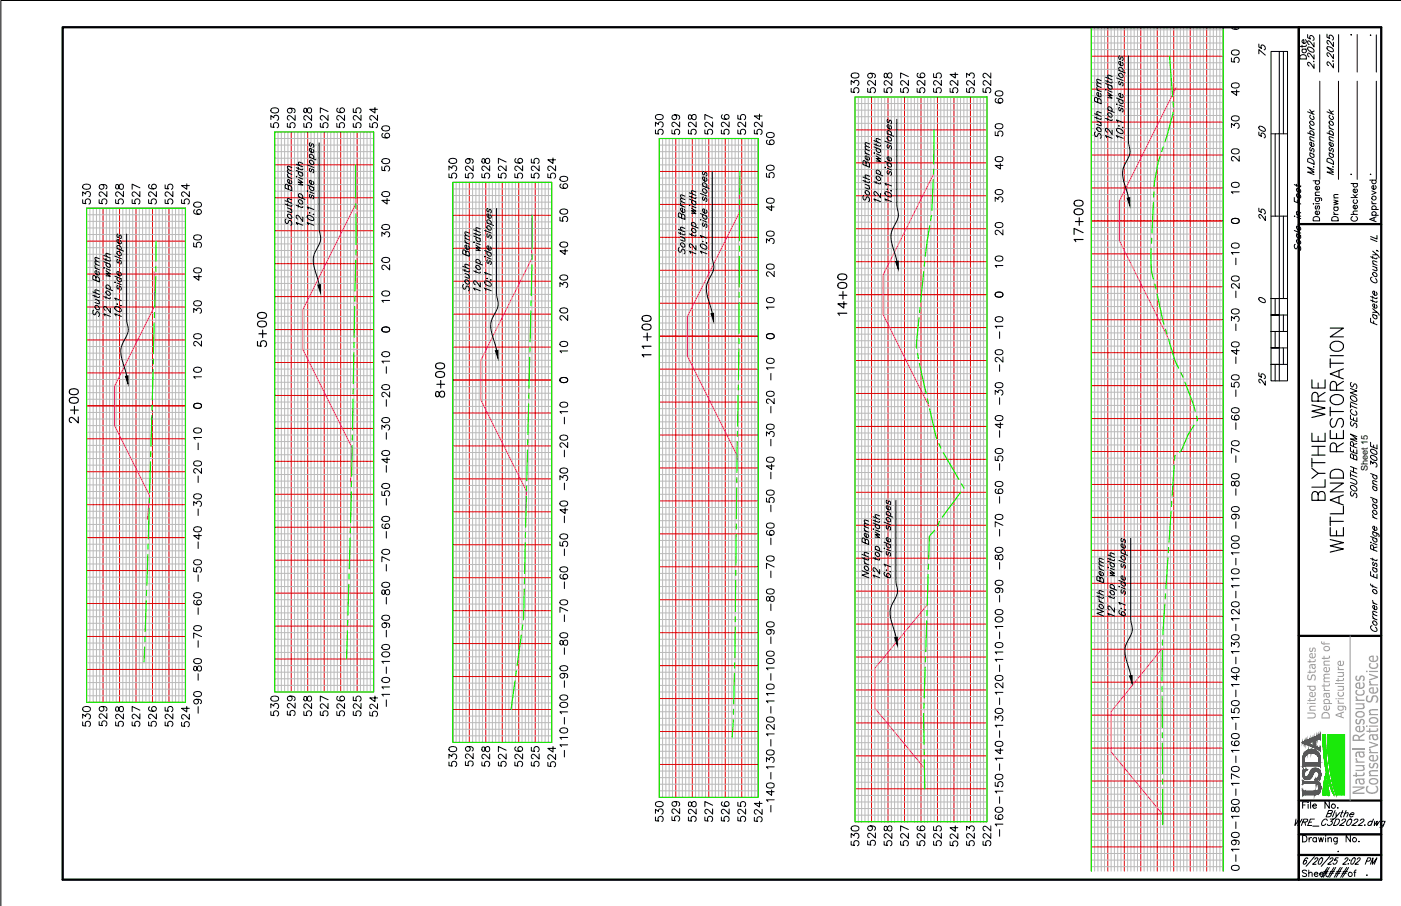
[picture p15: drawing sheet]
<svg xmlns="http://www.w3.org/2000/svg" width="432mm" height="279mm" viewBox="0 0 432 279" stroke-linecap="round" stroke-linejoin="round" font-family="sans-serif">
<defs><g id="words">
<g font-size="7.5">
<text x="409.6" y="155.6" transform="rotate(-90 409.6 155.6)">BLYTHE WRE</text>
<text x="415.2" y="171.4" transform="rotate(-90 415.2 171.4)">WETLAND RESTORATION</text>
</g>
<text font-size="6.2" fill="#989898" x="420.6" y="245.2" transform="rotate(-90 420.6 245.2)">Natural Resources</text>
<g font-size="6.2">
<text x="424.7" y="245" transform="rotate(-90 424.7 245)">Conservation Service</text>
<text x="406.4" y="271.6">####</text>
</g>
<g font-size="5.3">
<text x="391.2" y="18.3" transform="rotate(-90 391.2 18.3)">75</text>
<text x="403.9" y="19.4" transform="rotate(-90 403.9 19.4)">Date</text>
<text x="391.2" y="43.7" transform="rotate(-90 391.2 43.7)">50</text>
<text x="391.2" y="69.1" transform="rotate(-90 391.2 69.1)">25</text>
<text x="413.8" y="69.5" transform="rotate(-90 413.8 69.5)">Drawn</text>
<text x="391.2" y="119.9" transform="rotate(-90 391.2 119.9)">25</text>
<text x="419.5" y="154.9" transform="rotate(-90 419.5 154.9)">SOUTH BERM SECTIONS</text>
</g>
<g font-size="4.9">
<text x="412" y="22.2" transform="rotate(-90 412 22.2)">2.2025</text>
<text x="412" y="55" transform="rotate(-90 412 55)">M.Dasenbrock</text>
<text x="419.5" y="69.5" transform="rotate(-90 419.5 69.5)">Checked</text>
</g>
<text font-size="4.4" x="387" y="94.5">0</text>
<g font-size="4.2" fill="#989898">
<text x="405.5" y="221.9" transform="rotate(-90 405.5 221.9)">United States</text>
<text x="409.9" y="221.9" transform="rotate(-90 409.9 221.9)">Department of</text>
<text x="414.2" y="221.6" transform="rotate(-90 414.2 221.6)">Agriculture</text>
</g>
<text font-size="3.1" x="420.2" y="271.3">.</text>
<text font-size="2.8" x="421.6" y="145.3" transform="rotate(-90 421.6 145.3)">Sheet 15</text>
<g font-size="2.6">
<text x="415.6" y="12">.</text>
<text x="415.6" y="55">.</text>
<text x="421.6" y="55">.</text>
<text x="411.3" y="263.9">.</text>
</g>
</g></defs>
<!-- layer: 1.C3d.Sect.south berm -->
<g fill="none" stroke="#000" stroke-width=".35">
<path d="M331.2 64.8a1.76 1.76 0 0 1 2.6 .4v.2a1.59 1.59 0 0 1-2.8 0zM331.2 62.1a1.76 1.76 0 0 1 2.6 .4v.3a1.59 1.59 0 0 1-2.8 0zM331.4 68.3h2.4M332.6 67.1v2.4M333.8 73.9h-2.8l.6 .6M333.8 71.8l-2.8-1.4v1.9M79.5 99.4a1.76 1.76 0 0 1 2.6 .4v.2a1.59 1.59 0 0 1-2.7 0zM79.5 96.8a1.76 1.76 0 0 1 2.6 .3v.3a1.59 1.59 0 0 1-2.7 0zM198 97.7a1.77 1.77 0 0 1 2.7 .4v.2a1.6 1.6 0 0 1-2.8 0zM258.4 87.5a1.77 1.77 0 0 1 2.6 .4v.2a1.59 1.59 0 0 1-2.8 0zM258.4 84.9a1.78 1.78 0 0 1 2.6 .3v.3a1.59 1.59 0 0 1-2.8 0zM258.6 91h2.4"/>
<path d="M259.8 89.9v2.3M260.1 93v2l-1.9-1.3h2.8M261 96.6h-2.8l.6 .7M79.4 105.3v1.3l1.1 .2a.98 .98 0 0 1 0-1.5 .98 .98 0 0 1 1.5 .2 .98 .98 0 0 1-.4 1.4M79.8 102.9h2.3M81 101.8v2.3M134.4 115a1.78 1.78 0 0 1 2.6 .3v.3a1.59 1.59 0 0 1-2.7 0zM134.4 112.3a1.78 1.78 0 0 1 2.6 .4v.3a1.59 1.59 0 0 1-2.7 0zM134.7 118.5h2.3M135.8 117.3v2.4M198 100.3a1.77 1.77 0 0 1 2.7 .4v.3a1.6 1.6 0 0 1-2.8 0zM198.3 103.9h2.4"/>
<path d="M199.5 102.7v2.4M200.7 109.4h-2.8l.5 .7M200.7 106.8h-2.8l.5 .6M21.5 122.9a1.78 1.78 0 0 1 2.6 .4v.3a1.59 1.59 0 0 1-2.7 0zM21.5 120.3a1.78 1.78 0 0 1 2.6 .4v.2a1.59 1.59 0 0 1-2.7 0zM21.8 126.5h2.3M22.9 125.3v2.4M24.1 128.6v1.8l-1.3-1.3a.84 .84 0 0 0-1.2-.2l-.2 .9 .6 .5M134.4 120.9a1.05 1.05 0 0 0 .3 1.4l.5-.1 .1-.3a.99 .99 0 0 1 .4-1.1 .99 .99 0 0 1 1.2 .1l.1 .9a.79 .79 0 0 1-.8 .7 .79 .79 0 0 1-.8-.8l-.1-.5a.55 .55 0 0 0-.9-.3z"/>
</g>
<g fill="none" stroke="#d00" stroke-width=".31">
<path d="M336.4 8.5v260.1M336.4 17.3h40.6M341.4 8.5v260.1M346.5 8.5v260.1M351.6 8.5v260.1M356.7 8.5v260.1M361.8 8.5v260.1M366.8 8.5v260.1M371.9 8.5v260.1M377 8.5v260.1M263.5 29.9h40.7v223.5h-40.7zM268.6 29.9v223.5"/>
<path d="M273.7 29.9v223.5M278.8 29.9v223.5M283.9 29.9v223.5M288.9 29.9v223.5M294 29.9v223.5M299.1 29.9v223.5M336.4 37.6h40.6M336.4 27.5h40.6M84.7 40.7h30.5v172.7h-30.5zM84.7 50.8h30.5M89.8 40.7v172.7M94.8 40.7v172.7"/>
<path d="M99.9 40.7v172.7M105 40.7v172.7M110.1 40.7v172.7M139.6 56.2h30.4v172.8h-30.4zM144.6 56.2v172.8M149.7 56.2v172.8M154.8 56.2v172.8M159.9 56.2v172.8M165 56.2v172.8M203.2 42.7h30.5v203.2h-30.5zM203.2 52.9h30.5M208.3 42.7v203.2"/>
<path d="M213.4 42.7v203.2M218.5 42.7v203.2M223.5 42.7v203.2M228.6 42.7v203.2M263.5 50.2h40.7M263.5 40.1h40.7M336.4 58h40.6M336.4 47.8h40.6M26.7 64.2h30.5v152.4h-30.5zM26.7 74.4h30.5M31.8 64.2v152.4M36.8 64.2v152.4"/>
<path d="M41.9 64.2v152.4M47 64.2v152.4M52.1 64.2v152.4M84.7 71.2h30.5M84.7 61h30.5M139.6 76.6h30.4M139.6 66.4h30.4M203.2 73.2h30.5M203.2 63h30.5M263.5 70.5h40.7M263.5 60.4h40.7M336.4 68.1h40.6"/>
<path d="M336.4 78.3h40.6M26.7 94.7h30.5M26.7 84.5h30.5M84.7 91.5h30.5M84.7 81.3h30.5M139.6 96.9h30.4M139.6 86.7h30.4M203.2 93.5h30.5M203.2 83.4h30.5M263.5 90.9h40.7M263.5 80.7h40.7M336.4 88.4h40.6"/>
<path d="M336.4 98.6h40.6M26.7 115h30.5M26.7 104.8h30.5M84.7 101.6h30.5M84.7 111.8h30.5M139.6 117.2h30.4M139.6 107h30.4M203.2 103.7h30.5M203.2 113.8h30.5M263.5 101h40.7M263.5 111.2h40.7M336.4 108.8h40.6"/>
<path d="M336.4 118.9h40.6M26.7 125.2h30.5M26.7 135.3h30.5M84.7 122h30.5M84.7 132.1h30.5M139.6 127.4h30.4M139.6 137.5h30.4M203.2 124h30.5M203.2 134.2h30.5M263.5 121.3h40.7M263.5 131.5h40.7M336.4 129.1h40.6"/>
<path d="M336.4 139.2h40.6M26.7 145.5h30.5M26.7 155.6h30.5M84.7 142.3h30.5M84.7 152.4h30.5M139.6 147.7h30.4M139.6 157.8h30.4M203.2 144.3h30.5M203.2 154.5h30.5M263.5 141.7h40.7M263.5 151.8h40.7M336.4 149.4h40.6"/>
<path d="M336.4 159.6h40.6M26.7 165.8h30.5M26.7 176h30.5M84.7 162.6h30.5M84.7 172.8h30.5M139.6 168h30.4M139.6 178.2h30.4M203.2 164.6h30.5M203.2 174.8h30.5M263.5 162h40.7M263.5 172.1h40.7M336.4 169.7h40.6"/>
<path d="M336.4 179.9h40.6M26.7 186.1h30.5M26.7 196.3h30.5M84.7 182.9h30.5M84.7 193.1h30.5M139.6 188.3h30.4M139.6 198.5h30.4M203.2 185h30.5M203.2 195.1h30.5M263.5 182.3h40.7M263.5 192.5h40.7M336.4 190h40.6"/>
<path d="M26.7 206.4h30.5M84.7 203.2h30.5M139.6 208.6h30.4M139.6 218.8h30.4M203.2 205.3h30.5M203.2 215.4h30.5M263.5 202.6h40.7M263.5 212.8h40.7M336.4 200.2h40.6M336.4 210.4h40.6M203.2 225.6h30.5M203.2 235.8h30.5"/>
<path d="M263.5 222.9h40.7M263.5 233.1h40.7M336.4 220.5h40.6M336.4 230.7h40.6M263.5 243.3h40.7M336.4 240.9h40.6M336.4 251h40.6M336.4 261.2h40.6"/>
</g>
<g fill="none" stroke="#bababa" stroke-width=".31">
<path d="M336.4 19.4h40.6M336.4 15.3h40.6M336.4 13.3h40.6M336.4 11.2h40.6M336.4 9.2h40.6M337.4 8.5v260.1M338.4 8.5v260.1M339.4 8.5v260.1M340.4 8.5v260.1M342.5 8.5v260.1M343.5 8.5v260.1M344.5 8.5v260.1"/>
<path d="M345.5 8.5v260.1M347.5 8.5v260.1M348.6 8.5v260.1M349.6 8.5v260.1M350.6 8.5v260.1M352.6 8.5v260.1M353.6 8.5v260.1M354.6 8.5v260.1M355.7 8.5v260.1M357.7 8.5v260.1M358.7 8.5v260.1M359.7 8.5v260.1"/>
<path d="M360.7 8.5v260.1M362.8 8.5v260.1M363.8 8.5v260.1M364.8 8.5v260.1M365.8 8.5v260.1M367.9 8.5v260.1M368.9 8.5v260.1M369.9 8.5v260.1M370.9 8.5v260.1M372.9 8.5v260.1M374 8.5v260.1M375 8.5v260.1"/>
<path d="M376 8.5v260.1M263.5 38h40.7M263.5 36h40.7M263.5 34h40.7M263.5 31.9h40.7M264.6 29.9v223.5M265.6 29.9v223.5M266.6 29.9v223.5M267.6 29.9v223.5M269.6 29.9v223.5M270.6 29.9v223.5M271.7 29.9v223.5"/>
<path d="M272.7 29.9v223.5M274.7 29.9v223.5M275.7 29.9v223.5M276.7 29.9v223.5M277.8 29.9v223.5M279.8 29.9v223.5M280.8 29.9v223.5M281.8 29.9v223.5M282.8 29.9v223.5M284.9 29.9v223.5M285.9 29.9v223.5M286.9 29.9v223.5"/>
<path d="M287.9 29.9v223.5M290 29.9v223.5M291 29.9v223.5M292 29.9v223.5M293 29.9v223.5M295 29.9v223.5M296 29.9v223.5M297.1 29.9v223.5M298.1 29.9v223.5M300.1 29.9v223.5M301.1 29.9v223.5M302.1 29.9v223.5"/>
<path d="M303.2 29.9v223.5M336.4 39.7h40.6M336.4 35.6h40.6M336.4 33.6h40.6M336.4 31.5h40.6M336.4 29.5h40.6M336.4 25.5h40.6M336.4 23.4h40.6M336.4 21.4h40.6M84.7 59h30.5M84.7 56.9h30.5M84.7 54.9h30.5"/>
<path d="M84.7 52.9h30.5M84.7 48.8h30.5M84.7 46.8h30.5M84.7 44.7h30.5M84.7 42.7h30.5M85.7 40.7v172.7M86.7 40.7v172.7M87.7 40.7v172.7M88.7 40.7v172.7M90.8 40.7v172.7M91.8 40.7v172.7M92.8 40.7v172.7"/>
<path d="M93.8 40.7v172.7M95.9 40.7v172.7M96.9 40.7v172.7M97.9 40.7v172.7M98.9 40.7v172.7M100.9 40.7v172.7M101.9 40.7v172.7M103 40.7v172.7M104 40.7v172.7M106 40.7v172.7M107 40.7v172.7M108 40.7v172.7"/>
<path d="M109.1 40.7v172.7M111.1 40.7v172.7M112.1 40.7v172.7M113.1 40.7v172.7M114.1 40.7v172.7M139.6 58.3h30.4M140.6 56.2v172.8M141.6 56.2v172.8M142.6 56.2v172.8M143.6 56.2v172.8M145.7 56.2v172.8M146.7 56.2v172.8"/>
<path d="M147.7 56.2v172.8M148.7 56.2v172.8M150.7 56.2v172.8M151.8 56.2v172.8M152.8 56.2v172.8M153.8 56.2v172.8M155.8 56.2v172.8M156.8 56.2v172.8M157.9 56.2v172.8M158.9 56.2v172.8M160.9 56.2v172.8M161.9 56.2v172.8"/>
<path d="M162.9 56.2v172.8M163.9 56.2v172.8M166 56.2v172.8M167 56.2v172.8M168 56.2v172.8M169 56.2v172.8M203.2 59h30.5M203.2 56.9h30.5M203.2 48.8h30.5M203.2 46.8h30.5M203.2 44.7h30.5M203.2 54.9h30.5"/>
<path d="M203.2 50.8h30.5M204.2 42.7v203.2M205.2 42.7v203.2M206.2 42.7v203.2M207.3 42.7v203.2M209.3 42.7v203.2M210.3 42.7v203.2M211.3 42.7v203.2M212.4 42.7v203.2M214.4 42.7v203.2M215.4 42.7v203.2M216.4 42.7v203.2"/>
<path d="M217.4 42.7v203.2M219.5 42.7v203.2M220.5 42.7v203.2M221.5 42.7v203.2M222.5 42.7v203.2M224.5 42.7v203.2M225.6 42.7v203.2M226.6 42.7v203.2M227.6 42.7v203.2M229.6 42.7v203.2M230.6 42.7v203.2M231.7 42.7v203.2"/>
<path d="M232.7 42.7v203.2M263.5 58.3h40.7M263.5 56.3h40.7M263.5 54.3h40.7M263.5 52.2h40.7M263.5 48.2h40.7M263.5 46.2h40.7M263.5 44.1h40.7M263.5 42.1h40.7M336.4 60h40.6M336.4 55.9h40.6M336.4 53.9h40.6"/>
<path d="M336.4 51.9h40.6M336.4 49.8h40.6M336.4 45.8h40.6M336.4 43.7h40.6M336.4 41.7h40.6M26.7 78.4h30.5M26.7 76.4h30.5M26.7 72.3h30.5M26.7 70.3h30.5M26.7 68.3h30.5M26.7 66.2h30.5M27.7 64.2v152.4"/>
<path d="M28.7 64.2v152.4M29.7 64.2v152.4M30.7 64.2v152.4M32.8 64.2v152.4M33.8 64.2v152.4M34.8 64.2v152.4M35.8 64.2v152.4M37.9 64.2v152.4M38.9 64.2v152.4M39.9 64.2v152.4M40.9 64.2v152.4M42.9 64.2v152.4"/>
<path d="M44 64.2v152.4M45 64.2v152.4M46 64.2v152.4M48 64.2v152.4M49 64.2v152.4M50 64.2v152.4M51.1 64.2v152.4M53.1 64.2v152.4M54.1 64.2v152.4M55.1 64.2v152.4M56.1 64.2v152.4M84.7 79.3h30.5"/>
<path d="M84.7 77.2h30.5M84.7 75.2h30.5M84.7 73.2h30.5M84.7 69.1h30.5M84.7 67.1h30.5M84.7 65.1h30.5M84.7 63h30.5M139.6 78.6h30.4M139.6 74.5h30.4M139.6 72.5h30.4M139.6 70.5h30.4M139.6 68.4h30.4"/>
<path d="M139.6 64.4h30.4M139.6 62.3h30.4M139.6 60.3h30.4M203.2 79.3h30.5M203.2 77.3h30.5M203.2 75.2h30.5M203.2 69.1h30.5M203.2 67.1h30.5M203.2 65.1h30.5M203.2 71.2h30.5M203.2 61h30.5M263.5 78.7h40.7"/>
<path d="M263.5 76.6h40.7M263.5 74.6h40.7M263.5 72.6h40.7M263.5 68.5h40.7M263.5 66.5h40.7M263.5 64.4h40.7M263.5 62.4h40.7M336.4 66.1h40.6M336.4 64.1h40.6M336.4 62h40.6M336.4 70.2h40.6M336.4 72.2h40.6"/>
<path d="M336.4 74.2h40.6M336.4 76.3h40.6M26.7 98.7h30.5M26.7 96.7h30.5M26.7 92.6h30.5M26.7 90.6h30.5M26.7 88.6h30.5M26.7 86.6h30.5M26.7 82.5h30.5M26.7 80.5h30.5M84.7 99.6h30.5M84.7 97.6h30.5"/>
<path d="M84.7 95.5h30.5M84.7 93.5h30.5M84.7 89.4h30.5M84.7 87.4h30.5M84.7 85.4h30.5M84.7 83.3h30.5M139.6 98.9h30.4M139.6 94.8h30.4M139.6 92.8h30.4M139.6 90.8h30.4M139.6 88.8h30.4M139.6 84.7h30.4"/>
<path d="M139.6 82.7h30.4M139.6 80.6h30.4M203.2 99.6h30.5M203.2 97.6h30.5M203.2 95.5h30.5M203.2 89.5h30.5M203.2 85.4h30.5M203.2 91.5h30.5M203.2 87.4h30.5M203.2 81.3h30.5M263.5 88.8h40.7M263.5 86.8h40.7"/>
<path d="M263.5 84.8h40.7M263.5 82.7h40.7M263.5 92.9h40.7M263.5 94.9h40.7M263.5 97h40.7M263.5 99h40.7M336.4 80.3h40.6M336.4 82.3h40.6M336.4 84.4h40.6M336.4 86.4h40.6M336.4 90.5h40.6M336.4 92.5h40.6"/>
<path d="M336.4 94.5h40.6M336.4 96.6h40.6M26.7 119.1h30.5M26.7 117h30.5M26.7 113h30.5M26.7 110.9h30.5M26.7 108.9h30.5M26.7 106.9h30.5M26.7 102.8h30.5M26.7 100.8h30.5M84.7 103.7h30.5M84.7 105.7h30.5"/>
<path d="M84.7 107.7h30.5M84.7 109.8h30.5M84.7 113.8h30.5M84.7 115.9h30.5M84.7 117.9h30.5M84.7 119.9h30.5M139.6 115.2h30.4M139.6 113.1h30.4M139.6 111.1h30.4M139.6 109.1h30.4M139.6 105h30.4M139.6 103h30.4"/>
<path d="M139.6 100.9h30.4M139.6 119.2h30.4M203.2 105.7h30.5M203.2 107.7h30.5M203.2 115.9h30.5M203.2 117.9h30.5M203.2 119.9h30.5M203.2 101.6h30.5M203.2 109.8h30.5M203.2 111.8h30.5M263.5 103h40.7M263.5 105.1h40.7"/>
<path d="M263.5 107.1h40.7M263.5 109.1h40.7M263.5 113.2h40.7M263.5 115.2h40.7M263.5 117.3h40.7M263.5 119.3h40.7M336.4 100.6h40.6M336.4 102.7h40.6M336.4 104.7h40.6M336.4 106.7h40.6M336.4 110.8h40.6M336.4 112.8h40.6"/>
<path d="M336.4 114.9h40.6M336.4 116.9h40.6M26.7 123.1h30.5M26.7 121.1h30.5M26.7 127.2h30.5M26.7 129.2h30.5M26.7 131.3h30.5M26.7 133.3h30.5M26.7 137.4h30.5M26.7 139.4h30.5M84.7 124h30.5M84.7 126h30.5"/>
<path d="M84.7 128h30.5M84.7 130.1h30.5M84.7 134.1h30.5M84.7 136.2h30.5M84.7 138.2h30.5M139.6 121.3h30.4M139.6 123.3h30.4M139.6 125.3h30.4M139.6 129.4h30.4M139.6 131.4h30.4M139.6 133.5h30.4M139.6 135.5h30.4"/>
<path d="M139.6 139.6h30.4M203.2 128.1h30.5M203.2 130.1h30.5M203.2 136.2h30.5M203.2 138.2h30.5M203.2 122h30.5M203.2 126h30.5M203.2 132.1h30.5M263.5 125.4h40.7M263.5 123.4h40.7M263.5 127.4h40.7M263.5 129.5h40.7"/>
<path d="M263.5 133.5h40.7M263.5 135.6h40.7M263.5 137.6h40.7M263.5 139.6h40.7M336.4 121h40.6M336.4 123h40.6M336.4 125h40.6M336.4 127.1h40.6M336.4 131.1h40.6M336.4 133.1h40.6M336.4 135.2h40.6M336.4 137.2h40.6"/>
<path d="M26.7 141.4h30.5M26.7 143.4h30.5M26.7 147.5h30.5M26.7 149.5h30.5M26.7 151.6h30.5M26.7 153.6h30.5M26.7 157.7h30.5M26.7 159.7h30.5M84.7 140.2h30.5M84.7 144.3h30.5M84.7 146.3h30.5M84.7 148.4h30.5"/>
<path d="M84.7 150.4h30.5M84.7 154.5h30.5M84.7 156.5h30.5M84.7 158.5h30.5M139.6 141.6h30.4M139.6 143.6h30.4M139.6 145.6h30.4M139.6 149.7h30.4M139.6 151.7h30.4M139.6 153.8h30.4M139.6 155.8h30.4M139.6 159.9h30.4"/>
<path d="M203.2 140.3h30.5M203.2 146.3h30.5M203.2 148.4h30.5M203.2 150.4h30.5M203.2 156.5h30.5M203.2 142.3h30.5M203.2 152.4h30.5M203.2 158.5h30.5M263.5 143.7h40.7M263.5 145.7h40.7M263.5 147.8h40.7M263.5 149.8h40.7"/>
<path d="M263.5 153.8h40.7M263.5 155.9h40.7M263.5 157.9h40.7M263.5 159.9h40.7M336.4 141.3h40.6M336.4 143.3h40.6M336.4 145.3h40.6M336.4 147.4h40.6M336.4 151.4h40.6M336.4 153.5h40.6M336.4 155.5h40.6M336.4 157.5h40.6"/>
<path d="M26.7 161.7h30.5M26.7 163.8h30.5M26.7 167.8h30.5M26.7 169.9h30.5M26.7 171.9h30.5M26.7 173.9h30.5M26.7 178h30.5M84.7 160.6h30.5M84.7 164.6h30.5M84.7 166.7h30.5M84.7 168.7h30.5M84.7 170.7h30.5"/>
<path d="M84.7 174.8h30.5M84.7 176.8h30.5M84.7 178.8h30.5M139.6 161.9h30.4M139.6 163.9h30.4M139.6 166h30.4M139.6 170h30.4M139.6 172.1h30.4M139.6 174.1h30.4M139.6 176.1h30.4M203.2 160.6h30.5M203.2 166.7h30.5"/>
<path d="M203.2 168.7h30.5M203.2 170.7h30.5M203.2 176.8h30.5M203.2 178.9h30.5M203.2 162.6h30.5M203.2 172.8h30.5M263.5 164h40.7M263.5 166h40.7M263.5 168.1h40.7M263.5 170.1h40.7M263.5 174.2h40.7M263.5 176.2h40.7"/>
<path d="M263.5 178.2h40.7M336.4 161.6h40.6M336.4 163.6h40.6M336.4 165.7h40.6M336.4 167.7h40.6M336.4 171.8h40.6M336.4 173.8h40.6M336.4 175.8h40.6M336.4 177.9h40.6M26.7 180h30.5M26.7 182.1h30.5M26.7 184.1h30.5"/>
<path d="M26.7 188.2h30.5M26.7 190.2h30.5M26.7 192.2h30.5M26.7 194.2h30.5M26.7 198.3h30.5M84.7 180.9h30.5M84.7 184.9h30.5M84.7 187h30.5M84.7 189h30.5M84.7 191h30.5M84.7 195.1h30.5M84.7 197.1h30.5"/>
<path d="M84.7 199.2h30.5M139.6 180.2h30.4M139.6 182.2h30.4M139.6 184.3h30.4M139.6 186.3h30.4M139.6 190.4h30.4M139.6 192.4h30.4M139.6 194.4h30.4M139.6 196.4h30.4M203.2 187h30.5M203.2 189h30.5M203.2 191.1h30.5"/>
<path d="M203.2 199.2h30.5M203.2 180.9h30.5M203.2 182.9h30.5M203.2 193.1h30.5M203.2 197.1h30.5M263.5 180.3h40.7M263.5 184.3h40.7M263.5 186.4h40.7M263.5 188.4h40.7M263.5 190.4h40.7M263.5 194.5h40.7M263.5 196.5h40.7"/>
<path d="M263.5 198.6h40.7M336.4 181.9h40.6M336.4 183.9h40.6M336.4 186h40.6M336.4 188h40.6M336.4 192.1h40.6M336.4 194.1h40.6M336.4 196.2h40.6M336.4 198.2h40.6M26.7 200.3h30.5M26.7 202.4h30.5M26.7 204.4h30.5"/>
<path d="M26.7 208.5h30.5M26.7 210.5h30.5M26.7 212.5h30.5M26.7 214.6h30.5M84.7 201.2h30.5M84.7 205.3h30.5M84.7 207.3h30.5M84.7 209.3h30.5M84.7 211.4h30.5M139.6 200.5h30.4M139.6 202.5h30.4M139.6 204.6h30.4"/>
<path d="M139.6 206.6h30.4M139.6 210.7h30.4M139.6 212.7h30.4M139.6 214.7h30.4M139.6 216.8h30.4M203.2 201.2h30.5M203.2 207.3h30.5M203.2 209.3h30.5M203.2 211.4h30.5M203.2 203.2h30.5M203.2 213.4h30.5M203.2 217.5h30.5"/>
<path d="M203.2 219.5h30.5M263.5 200.6h40.7M263.5 204.6h40.7M263.5 206.7h40.7M263.5 208.7h40.7M263.5 210.7h40.7M263.5 214.8h40.7M263.5 216.8h40.7M263.5 218.9h40.7M336.4 202.2h40.6M336.4 204.3h40.6M336.4 206.3h40.6"/>
<path d="M336.4 208.3h40.6M336.4 212.4h40.6M336.4 214.4h40.6M336.4 216.5h40.6M336.4 218.5h40.6M139.6 220.8h30.4M139.6 222.9h30.4M139.6 224.9h30.4M139.6 226.9h30.4M203.2 221.5h30.5M203.2 223.6h30.5M203.2 227.6h30.5"/>
<path d="M203.2 229.7h30.5M203.2 231.7h30.5M203.2 233.7h30.5M203.2 237.8h30.5M203.2 239.8h30.5M263.5 220.9h40.7M263.5 225h40.7M263.5 227h40.7M263.5 229h40.7M263.5 231.1h40.7M263.5 235.1h40.7M263.5 237.2h40.7"/>
<path d="M263.5 239.2h40.7M336.4 222.6h40.6M336.4 224.6h40.6M336.4 226.6h40.6M336.4 228.7h40.6M336.4 232.7h40.6M336.4 234.8h40.6M336.4 236.8h40.6M336.4 238.8h40.6M203.2 241.9h30.5M203.2 243.9h30.5M263.5 241.2h40.7"/>
<path d="M263.5 245.3h40.7M263.5 247.3h40.7M263.5 249.4h40.7M263.5 251.4h40.7M336.4 242.9h40.6M336.4 244.9h40.6M336.4 247h40.6M336.4 249h40.6M336.4 253h40.6M336.4 255.1h40.6M336.4 257.1h40.6M336.4 259.1h40.6"/>
<path d="M336.4 263.2h40.6M336.4 265.2h40.6M336.4 267.3h40.6"/>
</g>
<path d="M336.4 8.5v260.1M377 8.5v260.1M263.5 29.9h40.7v223.5h-40.7zM84.7 40.7h30.5v172.7h-30.5zM139.6 56.2h30.4v172.8h-30.4zM203.2 42.7h30.5v203.2h-30.5zM26.7 64.2h30.5v152.4h-30.5z" fill="none" stroke="#0f0" stroke-width=".35"/>
<g fill="none" stroke="#000" stroke-width=".31">
<path d="M379.5 17.9v1.1l1.1 .1a.84 .84 0 0 1 0-1.2 .84 .84 0 0 1 1.2 .1 .84 .84 0 0 1-.3 1.3M379.6 8.5a1.45 1.45 0 0 0 2.3 0M379.7 15.7l.9-.3a1.02 1.02 0 0 1 1.3 .9 1.38 1.38 0 0 1-2.4 0zM380.5 8.5l.6 .5M83.5 38v1.2l1 .1a.85 .85 0 0 1 0-1.3 .85 .85 0 0 1 1.3 .2 .85 .85 0 0 1-.4 1.2M83.5 36.9v-1.3l.9 .7a.8 .8 0 0 1 1.3-.6 .8 .8 0 0 1-.3 1.4M83.6 33.6a1.51 1.51 0 0 1 2.3 .3v.3a1.37 1.37 0 0 1-2.4 0zM88.6 38v1.2l1 .1a.85 .85 0 0 1 0-1.3 .85 .85 0 0 1 1.2 .2 .85 .85 0 0 1-.3 1.2M89.4 33.4a.74 .74 0 0 1 .6 1 .74 .74 0 0 1-1.2 .3 .74 .74 0 0 1 .1-1.2 1.27 1.27 0 0 1 2.1 .8l-.4 .4M91 35.5v1.6l-1.2-1.1-.8-.4-.4 .5v.5l.5 .4M93.6 38v1.2l1.1 .1a.85 .85 0 0 1-.1-1.3 .85 .85 0 0 1 1.3 .2 .85 .85 0 0 1-.3 1.2M93.8 33.5a.9 .9 0 0 0 .2 1.2l.4-.1 .3-.7a.69 .69 0 0 1 .6-.7 .69 .69 0 0 1 .7 .6v.5a.69 .69 0 0 1-.7 .6 .69 .69 0 0 1-.6-.7l-.1-.5a.48 .48 0 0 0-.8-.2z"/>
<path d="M96 35.5v1.6l-1.1-1.1-.8-.4-.5 .5v.5l.6 .4M98.7 38v1.2l1 .1a.85 .85 0 0 1 0-1.3 .85 .85 0 0 1 1.3 .2 .85 .85 0 0 1-.3 1.2M101.1 34.4l-2.4-1.1v1.6M101.1 35.5v1.6l-1.1-1.1-.8-.4-.5 .5v.5l.6 .4M103.8 38v1.2l1 .1a.85 .85 0 0 1 0-1.3 .85 .85 0 0 1 1.3 .2 .85 .85 0 0 1-.4 1.2M104.2 33.4a.68 .68 0 0 0-.4 .6 .68 .68 0 0 0 .5 .6 1.39 1.39 0 0 0 1.9-.5 .74 .74 0 0 0-.7-.8 .74 .74 0 0 0-.8 .6 .74 .74 0 0 0 .7 .8M106.2 35.5v1.6l-1.1-1.1-.8-.4-.5 .5v.5l.6 .4M108.9 38v1.2l1 .1a.85 .85 0 0 1 0-1.3 .85 .85 0 0 1 1.3 .2 .85 .85 0 0 1-.4 1.2M108.9 33.5v1.1l1 .1a.85 .85 0 0 1 0-1.2 .85 .85 0 0 1 1.3 .1 .85 .85 0 0 1-.4 1.3M111.3 35.5v1.6l-1.2-1.1-.8-.4-.4 .5v.5l.6 .4M114 38v1.2l1 .1a.85 .85 0 0 1 0-1.3 .85 .85 0 0 1 1.2 .2 .85 .85 0 0 1-.3 1.2M115.6 33.1v1.8l-1.6-1.2h2.4"/>
<path d="M116.4 35.5v1.6l-1.2-1.1-.8-.4-.4 .5v.5l.5 .4M117.8 39.1a1.51 1.51 0 0 1 2.3 .4v.2a1.37 1.37 0 0 1-2.4 0zM202 38.9v-1.2l.9 .7a.79 .79 0 0 1 1.3-.6 .79 .79 0 0 1-.3 1.4M202.1 35.6l.9-.3a1.03 1.03 0 0 1 1.4 .9 1.37 1.37 0 0 1-2.4 0zM207.9 35.4a.74 .74 0 0 1 .6 1 .74 .74 0 0 1-1.2 .3 .74 .74 0 0 1 .1-1.2l.5-.1a1.11 1.11 0 0 1 1.6 .9l-.4 .5M209.5 37.6v1.6l-1.7-1.5-.5 .1-.2 .4 .1 .6 .5 .3M212.3 35.5a.92 .92 0 0 0 .2 1.3l.5-.1 .2-.7a.69 .69 0 0 1 .6-.7 .69 .69 0 0 1 .8 .6v.4a.69 .69 0 0 1-.8 .6 .69 .69 0 0 1-.6-.7l-.2-.7zM214.6 37.6v1.6l-1.7-1.5-.5 .1-.2 .4 .1 .6 .4 .3M219.6 37.6v1.6l-1.1-1.2-.8-.3-.3 .2-.1 .7 .5 .5M219.6 36.4l-2.3-1.1v1.6M222.7 35.4a.7 .7 0 0 0-.2 1 1.35 1.35 0 0 0 2.2-.4 .74 .74 0 0 0-.7-.7 .74 .74 0 0 0-.8 .7 .74 .74 0 0 0 .7 .8M224.7 37.6v1.6l-1.1-1.2-.8-.3-.3 .2-.2 .7 .6 .5"/>
<path d="M227.4 35.5v1.2l1 .1a.84 .84 0 0 1 0-1.3 .84 .84 0 0 1 1.3 .2 .84 .84 0 0 1-.3 1.2M229.8 37.6v1.6l-1.1-1.2-.8-.3-.4 .2-.1 .7 .6 .5M234.1 35.2v1.7l-1.6-1.1h2.4M234.9 37.6v1.6l-1.2-1.2-.8-.3-.3 .2-.1 .7 .6 .5M262.3 27.3v1.1l1.1 .1a.85 .85 0 0 1-.1-1.3 .85 .85 0 0 1 1.3 .2 .85 .85 0 0 1-.3 1.2M262.3 26.1v-1.2l.9 .7a.8 .8 0 0 1 1.3-.6 .8 .8 0 0 1-.2 1.4M262.5 22.8l.9-.3a1.02 1.02 0 0 1 1.3 .9 1.38 1.38 0 0 1-2.4 0zM267.4 27.3v1.1l1 .1a.85 .85 0 0 1 0-1.3 .85 .85 0 0 1 1.3 .2 .85 .85 0 0 1-.3 1.2M268.2 22.6a.74 .74 0 0 1 .7 1 .74 .74 0 0 1-1.2 .3 .74 .74 0 0 1 .1-1.2 1.27 1.27 0 0 1 2 .8l-.3 .5M269.8 24.8v1.6l-1.1-1.2-.8-.3-.5 .4v.5l.6 .4M272.5 27.3v1.1l1 .1a.85 .85 0 0 1 0-1.3 .85 .85 0 0 1 1.3 .2 .85 .85 0 0 1-.4 1.2M272.6 22.7a.9 .9 0 0 0 .2 1.3l.5-.1 .2-.7a.69 .69 0 0 1 .7-.7 .69 .69 0 0 1 .7 .6v.4a.69 .69 0 0 1-.7 .6 .69 .69 0 0 1-.7-.7l-.1-.5a.48 .48 0 0 0-.8-.2z"/>
<path d="M274.9 24.8v1.6l-1.2-1.2-.7-.3-.5 .4v.5l.6 .4M277.6 27.3v1.1l1 .1a.85 .85 0 0 1 0-1.3 .85 .85 0 0 1 1.3 .2 .85 .85 0 0 1-.4 1.2M280 23.6l-2.4-1.1v1.6M280 24.8v1.6l-1.2-1.2-.8-.3-.4 .4v.5l.6 .4M282.7 27.3v1.1l1 .1a.85 .85 0 0 1 0-1.3 .85 .85 0 0 1 1.2 .2 .85 .85 0 0 1-.3 1.2M283 22.6a.7 .7 0 0 0-.2 1l.3 .3a1.41 1.41 0 0 0 2-.6 .74 .74 0 0 0-.7-.8 .74 .74 0 0 0-.8 .7 .74 .74 0 0 0 .7 .8M285.1 24.8v1.6l-1.2-1.2-.8-.3-.4 .4v.5l.5 .4M287.7 27.3v1.1l1.1 .1a.85 .85 0 0 1-.1-1.3 .85 .85 0 0 1 1.3 .2 .85 .85 0 0 1-.3 1.2M287.7 22.7v1.2l1.1 .1a.84 .84 0 0 1 0-1.3 .84 .84 0 0 1 1.2 .2 .84 .84 0 0 1-.3 1.2M290.1 24.8v1.6l-1.1-1.2-.8-.3-.5 .4v.5l.6 .4M292.8 27.3v1.1l1 .1a.85 .85 0 0 1 0-1.3 .85 .85 0 0 1 1.3 .2 .85 .85 0 0 1-.3 1.2M294.4 22.4v1.7l-1.6-1.2h2.4"/>
<path d="M295.2 24.8v1.6l-1.1-1.2-.8-.3-.5 .4v.5l.6 .4M297.9 27.3v1.1l1 .1a.85 .85 0 0 1 0-1.3 .85 .85 0 0 1 1.3 .2 .85 .85 0 0 1-.4 1.2M297.9 23.9v-1.3l.9 .7a.79 .79 0 0 1 1.3-.6 .79 .79 0 0 1-.3 1.4M300.3 24.8v1.6l-1.7-1.5-.5 .1-.2 .3 .1 .7 .5 .2M303 27.3v1.1l1 .1a.85 .85 0 0 1 0-1.3 .85 .85 0 0 1 1.3 .2 .85 .85 0 0 1-.4 1.2M305.4 24.8v1.6l-1.7-1.5-.5 .1-.2 .3 .1 .7 .5 .2M305.4 22.5v1.6l-1.7-1.5-.5 .1-.2 .4 .1 .6 .5 .3M306.8 38.5l.9-.4a1.03 1.03 0 0 1 1.4 .9 1.36 1.36 0 0 1-2.4 0zM306.8 28.4l.9-.4a1.02 1.02 0 0 1 1.4 .9 1.36 1.36 0 0 1-2.4 0zM307.1 30.4l-.3 .1a.78 .78 0 0 0 .4 1.2 1.39 1.39 0 0 0 1.9-.6 .74 .74 0 0 0-.7-.8 .74 .74 0 0 0-.8 .7 .74 .74 0 0 0 .7 .8M379.5 39.3v-1.2l.9 .7a.8 .8 0 0 1 1.3-.6 .8 .8 0 0 1-.2 1.4M379.7 36.1l.9-.4a1.02 1.02 0 0 1 1.3 .9 1.38 1.38 0 0 1-2.4 0z"/>
<path d="M379.7 25.9l.9-.3a1.02 1.02 0 0 1 1.3 .9 1.38 1.38 0 0 1-2.4 0zM381.1 27.7v1.7l-1.6-1.1h2.4M25.6 57.1l.9-.3a1.02 1.02 0 0 1 1.4 .9 1.36 1.36 0 0 1-2.4 0zM31.4 56.9a.74 .74 0 0 1 .6 1 .74 .74 0 0 1-1.2 .3 .74 .74 0 0 1 .1-1.2 1.26 1.26 0 0 1 2 .8l-.3 .5M32.9 59.1v1.6l-1.1-1.2-.8-.3-.4 .4v.5l.5 .4M35.8 57a.9 .9 0 0 0 .2 1.3l.4-.2 .3-.6a.69 .69 0 0 1 .6-.7 .69 .69 0 0 1 .7 .6v.4a.69 .69 0 0 1-.7 .6 .69 .69 0 0 1-.6-.7l-.1-.5a.48 .48 0 0 0-.8-.2zM38 59.1v1.6l-1.1-1.2-.8-.3-.5 .4v.5l.6 .4M43.1 57.9l-2.4-1.1v1.6M43.1 59.1v1.6l-1.1-1.2-.8-.3-.5 .4v.5l.6 .4M46.1 56.9a.68 .68 0 0 0-.3 .7 .68 .68 0 0 0 .5 .5 1.39 1.39 0 0 0 1.9-.5 .74 .74 0 0 0-.7-.8 .74 .74 0 0 0-.8 .7 .74 .74 0 0 0 .7 .8M48.2 59.1v1.6l-1.1-1.2-.8-.3-.5 .4v.5l.6 .4M50.9 57v1.1l1 .2a.84 .84 0 0 1 0-1.3 .84 .84 0 0 1 1.3 .2 .84 .84 0 0 1-.4 1.2"/>
<path d="M53.3 59.1v1.6l-1.2-1.2-.8-.3-.4 .4v.5l.6 .4M57.6 56.7v1.7l-1.6-1.2h2.4M58.4 59.1v1.6l-1.2-1.2-.8-.3-.4 .4v.5l.5 .4M117.7 51.4v1.1l1 .1a.84 .84 0 0 1 0-1.2 .84 .84 0 0 1 1.3 .1 .84 .84 0 0 1-.4 1.3M117.8 59.4l.9-.3a1.03 1.03 0 0 1 1.4 .9 1.38 1.38 0 0 1-2.4 0zM117.8 49.2l.9-.3a1.03 1.03 0 0 1 1.4 .9 1.38 1.38 0 0 1-2.4 0zM118 41.2a.68 .68 0 0 0-.3 .6 .68 .68 0 0 0 .5 .6 1.39 1.39 0 0 0 1.9-.5 .74 .74 0 0 0-.7-.8 .74 .74 0 0 0-.8 .7 .74 .74 0 0 0 .7 .7M138.4 53.6v1.1l1 .2a.85 .85 0 0 1 0-1.3 .85 .85 0 0 1 1.2 .1 .85 .85 0 0 1-.3 1.3M138.4 52.5v-1.3l.9 .7a.8 .8 0 0 1 1.3-.6 .8 .8 0 0 1-.3 1.4M138.5 49.2l.9-.4a1.02 1.02 0 0 1 1.4 .9 1.38 1.38 0 0 1-2.4 0zM143.4 53.6v1.1l1.1 .2a.85 .85 0 0 1 0-1.3 .85 .85 0 0 1 1.2 .1 .85 .85 0 0 1-.3 1.3M144.3 48.9a.74 .74 0 0 1 .6 1.1 .74 .74 0 0 1-1.2 .3 .74 .74 0 0 1 .1-1.2 1.26 1.26 0 0 1 2 .7l-.3 .5"/>
<path d="M145.8 51.1v1.6l-1.1-1.1-.8-.4-.5 .5v.4l.6 .5M148.5 53.6v1.1l1.1 .2a.85 .85 0 0 1-.1-1.3 .85 .85 0 0 1 1.3 .1 .85 .85 0 0 1-.3 1.3M148.6 49.1a.89 .89 0 0 0 .3 1.2l.4-.1 .3-.7a.69 .69 0 0 1 .6-.7 .69 .69 0 0 1 .7 .6v.4a.69 .69 0 0 1-.7 .7 .69 .69 0 0 1-.6-.8l-.2-.4a.48 .48 0 0 0-.8-.2zM150.9 51.1v1.6l-1.1-1.1-.8-.4-.5 .5v.4l.6 .5M153.6 53.6v1.1l1 .2a.85 .85 0 0 1 0-1.3 .85 .85 0 0 1 1.3 .1 .85 .85 0 0 1-.4 1.3M156 50l-2.4-1.2v1.6M156 51.1v1.6l-1.1-1.1-.8-.4-.5 .5v.4l.6 .5M158.7 53.6v1.1l1 .2a.85 .85 0 0 1 0-1.3 .85 .85 0 0 1 1.3 .1 .85 .85 0 0 1-.4 1.3M159 48.9a.69 .69 0 0 0-.3 .7 .69 .69 0 0 0 .4 .6 1.41 1.41 0 0 0 2-.6 .74 .74 0 0 0-.7-.8 .74 .74 0 0 0-.8 .7 .74 .74 0 0 0 .7 .8M161.1 51.1v1.6l-1.2-1.1-.8-.4-.4 .5v.4l.6 .5M163.8 53.6v1.1l1 .2a.85 .85 0 0 1 0-1.3 .85 .85 0 0 1 1.2 .1 .85 .85 0 0 1-.3 1.3M163.8 49.1v1.1l1 .1a.84 .84 0 0 1 0-1.3 .84 .84 0 0 1 1.2 .2 .84 .84 0 0 1-.3 1.2"/>
<path d="M166.2 51.1v1.6l-1.2-1.1-.8-.4-.4 .5v.4l.5 .5M168.8 53.6v1.1l1.1 .2a.85 .85 0 0 1 0-1.3 .85 .85 0 0 1 1.2 .1 .85 .85 0 0 1-.3 1.3M170.4 48.7v1.7l-1.6-1.1h2.4M171.2 51.1v1.6l-1.1-1.1-.8-.4-.5 .5v.4l.6 .5M172.7 54.7l.9-.3a1.02 1.02 0 0 1 1.4 .9 1.37 1.37 0 0 1-2.4 0zM172.9 56.7l-.2 .2a.78 .78 0 0 0 .3 1.1 1.39 1.39 0 0 0 2-.6 .74 .74 0 0 0-.7-.8 .74 .74 0 0 0-.8 .7 .74 .74 0 0 0 .7 .8M202 40.1v1.1l1 .1a.84 .84 0 0 1 0-1.2 .84 .84 0 0 1 1.3 .1 .84 .84 0 0 1-.4 1.2M207.1 40.1v1.1l1 .1a.84 .84 0 0 1 0-1.2 .84 .84 0 0 1 1.3 .1 .84 .84 0 0 1-.4 1.2M212.2 40.1v1.1l1 .1a.84 .84 0 0 1 0-1.2 .84 .84 0 0 1 1.2 .1 .84 .84 0 0 1-.3 1.2M217.3 40.1v1.1l1 .1a.84 .84 0 0 1 0-1.2 .84 .84 0 0 1 1.2 .1 .84 .84 0 0 1-.3 1.2M222.3 40.1v1.1l1.1 .1a.84 .84 0 0 1-.1-1.2 .84 .84 0 0 1 1.3 .1 .84 .84 0 0 1-.3 1.2M227.4 40.1v1.1l1 .1a.84 .84 0 0 1 0-1.2 .84 .84 0 0 1 1.3 .1 .84 .84 0 0 1-.3 1.2"/>
<path d="M232.5 40.1v1.1l1 .1a.84 .84 0 0 1 0-1.2 .84 .84 0 0 1 1.3 .1 .84 .84 0 0 1-.4 1.2M236.2 53.4v1.2l1.1 .1a.84 .84 0 0 1-.1-1.3 .84 .84 0 0 1 1.3 .2 .84 .84 0 0 1-.3 1.2M236.3 51.3l.4-.2a1.12 1.12 0 0 1 1.3-.1 1.12 1.12 0 0 1 .5 1.2l-.9 .3a1.03 1.03 0 0 1-1.4-.9zM236.3 41.2l1-.4a1.02 1.02 0 0 1 1.3 1 1.37 1.37 0 0 1-2.4 0zM236.6 43.2a.69 .69 0 0 0-.4 .7 .69 .69 0 0 0 .5 .6 1.4 1.4 0 0 0 1.9-.6 .74 .74 0 0 0-.7-.8 .74 .74 0 0 0-.8 .7 .74 .74 0 0 0 .7 .8M306.7 40.6v1.2l1 .1a.84 .84 0 0 1 0-1.3 .84 .84 0 0 1 1.3 .2 .84 .84 0 0 1-.3 1.2M306.8 58.8l.9-.4a1.03 1.03 0 0 1 1.4 1 1.36 1.36 0 0 1-2.4 0zM306.8 48.6l.9-.3a1.03 1.03 0 0 1 1.4 .9 1.36 1.36 0 0 1-2.4 0zM308.3 50.4v1.7l-1.6-1.1h2.4M379.7 56.5l.9-.3a1.03 1.03 0 0 1 1.3 .9 1.38 1.38 0 0 1-2.4 0zM379.7 46.2l.9-.3a1.02 1.02 0 0 1 1.3 .9 1.38 1.38 0 0 1-2.4 0zM381.9 48.2v1.5l-1.1-1.1-.8-.3-.5 .4v.5l.6 .4"/>
<path d="M381.9 59.2h-2.4l.5 .5M25.5 61.6v1.1l1 .1a.85 .85 0 0 1 0-1.3 .85 .85 0 0 1 1.3 .2 .85 .85 0 0 1-.4 1.2M25.5 60.4v-1.2l.9 .7a.79 .79 0 0 1 1.3-.6 .79 .79 0 0 1-.3 1.4M30.6 61.6v1.1l1 .1a.85 .85 0 0 1 0-1.3 .85 .85 0 0 1 1.2 .2 .85 .85 0 0 1-.3 1.2M35.6 61.6v1.1l1.1 .1a.85 .85 0 0 1 0-1.3 .85 .85 0 0 1 1.2 .2 .85 .85 0 0 1-.3 1.2M40.7 61.6v1.1l1.1 .1a.85 .85 0 0 1-.1-1.3 .85 .85 0 0 1 1.3 .2 .85 .85 0 0 1-.3 1.2M45.8 61.6v1.1l1 .1a.85 .85 0 0 1 0-1.3 .85 .85 0 0 1 1.3 .2 .85 .85 0 0 1-.4 1.2M50.9 61.6v1.1l1 .1a.85 .85 0 0 1 0-1.3 .85 .85 0 0 1 1.3 .2 .85 .85 0 0 1-.4 1.2M56 61.6v1.1l1 .1a.85 .85 0 0 1 0-1.3 .85 .85 0 0 1 1.2 .2 .85 .85 0 0 1-.3 1.2M59.7 74.9v1.2l1 .1a.84 .84 0 0 1 0-1.3 .84 .84 0 0 1 1.3 .2 .84 .84 0 0 1-.4 1.2M59.8 72.8l.9-.4a1.03 1.03 0 0 1 1.4 .9 1.38 1.38 0 0 1-2.4 0zM59.8 62.7a1.51 1.51 0 0 1 2.3 .3v.2a1.37 1.37 0 0 1-2.4 0z"/>
<path d="M60 64.7a.68 .68 0 0 0-.3 .7 .68 .68 0 0 0 .5 .6 1.39 1.39 0 0 0 1.9-.6 .74 .74 0 0 0-.7-.8 .74 .74 0 0 0-.8 .7 .74 .74 0 0 0 .7 .8M117.7 72.9v-1.3l.9 .7a.79 .79 0 0 1 1.3-.6 .79 .79 0 0 1-.3 1.4M117.8 79.7l.9-.3a1.03 1.03 0 0 1 1.4 .9 1.38 1.38 0 0 1-2.4 0zM117.8 69.6l.9-.4a1.03 1.03 0 0 1 1.4 .9 1.38 1.38 0 0 1-2.4 0zM119.3 61.2v1.7l-1.6-1.1h2.4M172.6 67v1.1l1 .1a.84 .84 0 0 1 0-1.3 .84 .84 0 0 1 1.2 .2 .84 .84 0 0 1-.3 1.2M172.7 75l.9-.4a1.03 1.03 0 0 1 1.4 .9 1.36 1.36 0 0 1-2.4 0zM172.7 64.8l.9-.3a1.03 1.03 0 0 1 1.4 .9 1.36 1.36 0 0 1-2.4 0zM174.2 76.8v1.7l-1.6-1.1h2.4M236.2 74.9v-1.3l.9 .7a.79 .79 0 0 1 1.3-.6 .79 .79 0 0 1-.2 1.4M236.3 71.6l.4-.2a1.12 1.12 0 0 1 1.3-.1 1.12 1.12 0 0 1 .5 1.2l-.9 .4a1.03 1.03 0 0 1-1.4-1zM236.3 61.4l.4-.2a1.12 1.12 0 0 1 1.3-.1 1.12 1.12 0 0 1 .5 1.3l-.9 .3a1.03 1.03 0 0 1-1.4-.9z"/>
<path d="M237.8 63.3v1.7l-1.6-1.2h2.4M306.7 62.1v-1.3l.9 .7a.79 .79 0 0 1 1.3-.6 .79 .79 0 0 1-.2 1.4M306.8 79.3a1.51 1.51 0 0 1 2.3 .3v.2a1.36 1.36 0 0 1-2.4 0zM306.8 68.9l.9-.3a1.03 1.03 0 0 1 1.4 .9 1.36 1.36 0 0 1-2.4 0zM309.1 70.9v1.6l-1.7-1.5-.5 .1-.2 .3 .1 .7 .5 .3M379.7 67.7l.9-.4a1.03 1.03 0 0 1 1.3 .9 1.37 1.37 0 0 1-2.4 0zM379.7 75.3a1.51 1.51 0 0 1 2.2 .3v.2a1.37 1.37 0 0 1-2.4 0zM380.9 79.6v2M381.9 77.9h-2.4l.5 .6M59.7 96.4v-1.3l.9 .7a.79 .79 0 0 1 1.3-.6 .79 .79 0 0 1-.3 1.4M59.8 93.1l.9-.4a1.03 1.03 0 0 1 1.4 1 1.37 1.37 0 0 1-2.4 0zM59.8 82.9l.9-.3a1.03 1.03 0 0 1 1.4 .9 1.38 1.38 0 0 1-2.4 0z"/>
<path d="M61.3 84.7v1.7l-1.6-1.1h2.4M117.8 90l.9-.3a1.03 1.03 0 0 1 1.4 .9 1.37 1.37 0 0 1-2.4 0zM120.1 81.7v1.5l-1.2-1.1-.7-.3-.4 .2-.1 .7 .6 .4M120.1 92.7h-2.4l.5 .5M172.6 88.4v-1.2l.9 .7a.79 .79 0 0 1 1.3-.6 .79 .79 0 0 1-.3 1.3M172.7 95.3l.9-.4a1.03 1.03 0 0 1 1.4 1 1.36 1.36 0 0 1-2.4 0zM172.7 85.1l.9-.3a1.03 1.03 0 0 1 1.4 .9 1.36 1.36 0 0 1-2.4 0zM175 97.2v1.6l-1.7-1.5-.5 .2-.2 .3 .1 .7 .4 .2M236.3 92.1l1-.3a1.01 1.01 0 0 1 1.3 .9 1.37 1.37 0 0 1-2.4 0zM236.3 81.8l.4-.3a1.12 1.12 0 0 1 1.3-.1 1.12 1.12 0 0 1 .5 1.3l-.9 .3a1.03 1.03 0 0 1-1.4-.9zM238.6 94.7h-2.4l.5 .6M238.6 83.7v1.6l-1.1-1.2-.8-.3-.5 .5v.4l.6 .5"/>
<path d="M306.8 90.4l.9-.3a1.02 1.02 0 0 1 1.4 .9 1.38 1.38 0 0 1-2.4 0zM306.8 98l.9-.3a1.03 1.03 0 0 1 1.4 .9 1.38 1.38 0 0 1-2.4 0zM309.1 81.9h-2.4l.5 .6M379.5 98.9v-1.3l.9 .7a.8 .8 0 0 1 1.3-.6 .8 .8 0 0 1-.2 1.4M379.7 85.4a1.51 1.51 0 0 1 2.2 .4v.2a1.37 1.37 0 0 1-2.4 0zM379.7 95.6a1.51 1.51 0 0 1 2.2 .3v.3a1.37 1.37 0 0 1-2.4 0zM380.9 89.8v2M380.9 99.9v2.1M381.9 87.4v1.6l-1.1-1.2-.8-.3-.5 .4v.5l.6 .4M59.8 113.6a1.51 1.51 0 0 1 2.3 .3v.2a1.37 1.37 0 0 1-2.4 0zM59.8 103.2l.9-.3a1.03 1.03 0 0 1 1.4 .9 1.37 1.37 0 0 1-2.4 0zM62.1 105.2v1.6l-1.1-1.2-.8-.3-.4 .2-.1 .7 .6 .5"/>
<path d="M62.1 116.2h-2.4l.5 .6M117.8 101.2a1.51 1.51 0 0 1 2.3 .3v.2a1.37 1.37 0 0 1-2.4 0zM117.8 108.8l.9-.4a1.02 1.02 0 0 1 1.4 .9 1.38 1.38 0 0 1-2.4 0zM117.8 118.9l.9-.3a1.03 1.03 0 0 1 1.4 .9 1.38 1.38 0 0 1-2.4 0zM119.1 113.1v2M120.1 111.4h-2.4l.5 .6M172.7 116.7l.9-.3a1.02 1.02 0 0 1 1.4 .9 1.37 1.37 0 0 1-2.4 0zM172.7 105.6a1.51 1.51 0 0 1 2.3 .4v.2a1.36 1.36 0 0 1-2.4 0zM175 108.2h-2.4l.4 .6M236.3 103.2l1-.3a1.02 1.02 0 0 1 1.3 .9 1.37 1.37 0 0 1-2.4 0zM236.3 110.8l1-.3a1.02 1.02 0 0 1 1.3 .9 1.36 1.36 0 0 1-2.4 0zM237.6 115.1v2.1"/>
<path d="M238.6 113.4h-2.4l.5 .6M306.8 108.2l.9-.4a1.03 1.03 0 0 1 1.4 .9 1.38 1.38 0 0 1-2.4 0zM306.8 118.3l.9-.3a1.03 1.03 0 0 1 1.4 .9 1.38 1.38 0 0 1-2.4 0zM308.1 102.3v2.1M308.1 112.5v2M309.1 100.6h-2.4l.5 .6M309.1 110.1v1.6l-1.7-1.5-.5 .1-.2 .4 .1 .6 .5 .3M379.5 118.1v1.1l1.1 .1a.85 .85 0 0 1-.1-1.3 .85 .85 0 0 1 1.3 .2 .85 .85 0 0 1-.3 1.2M379.7 105.8a1.51 1.51 0 0 1 2.2 .3v.2a1.37 1.37 0 0 1-2.4 0zM379.7 115.9a1.51 1.51 0 0 1 2.2 .4v.2a1.37 1.37 0 0 1-2.4 0zM380.9 110.1v2M381.1 107.6v1.7l-1.6-1.2h2.4"/>
<path d="M59.8 124.7l.9-.3a1.02 1.02 0 0 1 1.4 .9 1.38 1.38 0 0 1-2.4 0zM59.8 132.3l.9-.3a1.03 1.03 0 0 1 1.4 .9 1.38 1.38 0 0 1-2.4 0zM61.1 136.6v2.1M62.1 134.9h-2.4l.5 .6M117.7 132.4v-1.3l.9 .7a.8 .8 0 0 1 1.3-.6 .8 .8 0 0 1-.3 1.4M117.8 129.1l.9-.3a1.03 1.03 0 0 1 1.4 .9 1.38 1.38 0 0 1-2.4 0zM117.8 139.3l.9-.4a1.03 1.03 0 0 1 1.4 .9 1.38 1.38 0 0 1-2.4 0zM119.1 123.3v2M119.1 133.4v2.1M120.1 120.9v1.6l-1.2-1.2-.7-.3-.5 .4v.5l.6 .4M172.7 124.3l.9-.3a1.03 1.03 0 0 1 1.4 .9 1.37 1.37 0 0 1-2.4 0zM172.7 134.5l.9-.3a1.03 1.03 0 0 1 1.4 .9 1.37 1.37 0 0 1-2.4 0z"/>
<path d="M173.9 128.7v2M173.9 138.8v2.1M175 136.4v1.6l-1.7-1.5-.5 .2-.2 .3 .1 .7 .4 .2M175 127h-2.4l.4 .5M236.2 134.4v-1.2l.9 .7a.79 .79 0 0 1 1.3-.6 .79 .79 0 0 1-.2 1.4M236.3 121l1-.4a1.02 1.02 0 0 1 1.3 .9 1.36 1.36 0 0 1-2.4 0zM236.3 131.1l1-.3a1.02 1.02 0 0 1 1.3 .9 1.36 1.36 0 0 1-2.4 0zM237.6 125.3v2M237.6 135.5v2M238.6 122.9v1.6l-1.1-1.1-.8-.4-.5 .5v.4l.6 .5M306.7 121.6v-1.2l.9 .7a.79 .79 0 0 1 1.3-.6 .79 .79 0 0 1-.2 1.3M306.8 128.5l.9-.4a1.03 1.03 0 0 1 1.4 1 1.38 1.38 0 0 1-2.4 0z"/>
<path d="M306.8 138.6l.9-.3a1.03 1.03 0 0 1 1.4 .9 1.38 1.38 0 0 1-2.4 0zM308.1 122.6v2.1M308.1 132.8v2.1M308.3 130.3v1.7l-1.6-1.1h2.4M379.7 126.1a1.51 1.51 0 0 1 2.2 .3v.2a1.37 1.37 0 0 1-2.4 0zM379.7 136.2l.9-.3a1.02 1.02 0 0 1 1.3 .9 1.37 1.37 0 0 1-2.4 0zM379.9 128.1a.68 .68 0 0 0-.4 .7 .68 .68 0 0 0 .5 .6 1.39 1.39 0 0 0 1.9-.6 .74 .74 0 0 0-.6-.8 .74 .74 0 0 0-.8 .7 .74 .74 0 0 0 .6 .8M380.9 120.2v2.1M380.9 130.4v2M381.9 139.3l-2.4-1.1v1.6M59.7 155.9v-1.2l.9 .7a.79 .79 0 0 1 1.3-.6 .79 .79 0 0 1-.3 1.3M59.8 142.5l.9-.4a1.03 1.03 0 0 1 1.4 .9 1.38 1.38 0 0 1-2.4 0z"/>
<path d="M59.8 152.6l.9-.3a1.03 1.03 0 0 1 1.4 .9 1.38 1.38 0 0 1-2.4 0zM61.1 146.8v2M61.1 157v2M62.1 144.4v1.6l-1.1-1.1-.8-.4-.5 .5v.4l.6 .5M117.7 151.6v1.1l1 .1a.84 .84 0 0 1 0-1.2 .84 .84 0 0 1 1.3 .1 .84 .84 0 0 1-.4 1.2M117.8 149.4l.9-.3a1.03 1.03 0 0 1 1.4 .9 1.38 1.38 0 0 1-2.4 0zM117.8 159.6l.9-.4a1.03 1.03 0 0 1 1.4 .9 1.38 1.38 0 0 1-2.4 0zM119.1 143.6v2M119.1 153.7v2.1M119.3 141.1v1.7l-1.6-1.2h2.4M172.6 148v-1.3l.9 .7a.79 .79 0 0 1 1.3-.6 .79 .79 0 0 1-.3 1.4M172.7 144.7l.9-.4a1.03 1.03 0 0 1 1.4 .9 1.37 1.37 0 0 1-2.4 0z"/>
<path d="M172.7 154.8l.9-.3a1.03 1.03 0 0 1 1.4 .9 1.37 1.37 0 0 1-2.4 0zM173.9 149v2M173.9 159.1v2.1M174.2 156.6v1.7l-1.6-1.1h2.4M236.2 153.6v1.2l1.1 .1a.84 .84 0 0 1-.1-1.3 .84 .84 0 0 1 1.3 .2 .84 .84 0 0 1-.3 1.2M236.3 141.3l1-.3a1.02 1.02 0 0 1 1.3 .9 1.36 1.36 0 0 1-2.4 0zM236.3 151.5l1-.4a1.02 1.02 0 0 1 1.3 .9 1.36 1.36 0 0 1-2.4 0zM237.6 145.6v2.1M237.6 155.8v2M237.8 143.1v1.7l-1.6-1.1h2.4M306.7 140.8v1.1l1 .1a.84 .84 0 0 1 0-1.2 .84 .84 0 0 1 1.3 .1 .84 .84 0 0 1-.3 1.3M306.8 148.8l.9-.3a1.03 1.03 0 0 1 1.4 .9 1.38 1.38 0 0 1-2.4 0z"/>
<path d="M306.8 159l.9-.4a1.03 1.03 0 0 1 1.4 .9 1.38 1.38 0 0 1-2.4 0zM307.1 150.9l-.3 .1a.79 .79 0 0 0 .4 1.1 1.4 1.4 0 0 0 1.9-.6 .74 .74 0 0 0-.7-.8 .74 .74 0 0 0-.8 .7 .74 .74 0 0 0 .7 .8M308.1 143v2M308.1 153.1v2.1M379.7 148.6a.89 .89 0 0 0 .2 1.2l.4-.1 .3-.7a.69 .69 0 0 1 .6-.7 .69 .69 0 0 1 .7 .6v.5a.69 .69 0 0 1-.7 .6 .69 .69 0 0 1-.6-.8l-.2-.4a.48 .48 0 0 0-.7-.2zM379.7 146.4l.9-.3a1.02 1.02 0 0 1 1.3 .9 1.37 1.37 0 0 1-2.4 0zM379.7 156.6l.9-.4a1.02 1.02 0 0 1 1.3 .9 1.37 1.37 0 0 1-2.4 0zM380.3 158.6a.74 .74 0 0 1 .7 1 .74 .74 0 0 1-1.2 .3 .74 .74 0 0 1 .1-1.2 1.26 1.26 0 0 1 2 .8l-.3 .5M380.9 140.6v2M380.9 150.7v2.1M59.7 175.1v1.1l1 .2a.84 .84 0 0 1 0-1.3 .84 .84 0 0 1 1.3 .1 .84 .84 0 0 1-.4 1.3M59.8 162.8l.9-.4a1.03 1.03 0 0 1 1.4 1 1.38 1.38 0 0 1-2.4 0z"/>
<path d="M59.8 172.9l.9-.3a1.03 1.03 0 0 1 1.4 .9 1.37 1.37 0 0 1-2.4 0zM61.1 167.1v2.1M61.1 177.3v2M61.3 164.6v1.7l-1.6-1.1h2.4M117.8 169.7l.9-.3a1.03 1.03 0 0 1 1.4 .9 1.38 1.38 0 0 1-2.4 0zM117.8 179.9l.9-.3a1.03 1.03 0 0 1 1.4 .9 1.38 1.38 0 0 1-2.4 0zM118 161.6a.7 .7 0 0 0-.2 1l.4 .3a1.41 1.41 0 0 0 1.9-.6 .74 .74 0 0 0-.7-.8 .74 .74 0 0 0-.8 .7 .74 .74 0 0 0 .7 .8M119.1 163.9v2M119.1 174.1v2M120.1 172.8l-2.4-1.1v1.6M172.6 167.1v1.2l1 .1a.84 .84 0 0 1 0-1.3 .84 .84 0 0 1 1.2 .2 .84 .84 0 0 1-.3 1.2M172.7 165l.9-.4a1.03 1.03 0 0 1 1.4 1 1.37 1.37 0 0 1-2.4 0z"/>
<path d="M172.7 175.1l.9-.3a1.03 1.03 0 0 1 1.4 .9 1.37 1.37 0 0 1-2.4 0zM172.9 177.2l-.2 .1a.79 .79 0 0 0 .3 1.1 1.4 1.4 0 0 0 2-.5 .74 .74 0 0 0-.7-.8 .74 .74 0 0 0-.8 .7 .74 .74 0 0 0 .7 .8M173.9 169.3v2.1M173.9 179.5v2M236.3 161.6l1-.3a1.02 1.02 0 0 1 1.3 .9 1.36 1.36 0 0 1-2.4 0zM236.3 171.8l1-.4a1.02 1.02 0 0 1 1.3 .9 1.36 1.36 0 0 1-2.4 0zM236.6 163.7a.68 .68 0 0 0-.4 .6 .68 .68 0 0 0 .5 .6 1.38 1.38 0 0 0 1.9-.6 .74 .74 0 0 0-.7-.7 .74 .74 0 0 0-.8 .6 .74 .74 0 0 0 .7 .8M237.6 165.9v2.1M237.6 176.1v2M238.6 174.9l-2.4-1.2v1.6M306.8 171.3a.78 .78 0 0 0 .5 1.2l.4-.8a.69 .69 0 0 1 .7-.6 .69 .69 0 0 1 .7 .5l-.2 .9a.89 .89 0 0 1-1-.1 .89 .89 0 0 1-.3-.9l-.3-.3zM306.8 169.1l.9-.3a1.03 1.03 0 0 1 1.4 .9 1.38 1.38 0 0 1-2.4 0z"/>
<path d="M306.8 179.3l.9-.4a1.03 1.03 0 0 1 1.4 1 1.38 1.38 0 0 1-2.4 0zM308.1 163.3v2M308.1 173.4v2.1M309.1 162l-2.4-1.1v1.6M379.7 167.9l.9-.4a1.03 1.03 0 0 1 1.3 .9 1.38 1.38 0 0 1-2.4 0zM379.7 165.6l.9-.4a1.03 1.03 0 0 1 1.3 .9 1.37 1.37 0 0 1-2.4 0zM379.7 175.7l.9-.3a1.03 1.03 0 0 1 1.3 .9 1.37 1.37 0 0 1-2.4 0zM380.9 160.9v2M380.9 172.2v2M381.9 170.5h-2.4l.5 .5M381.9 178.4h-2.4l.5 .5M59.8 183.1l.9-.3a1.03 1.03 0 0 1 1.4 .9 1.37 1.37 0 0 1-2.4 0z"/>
<path d="M59.8 193.3l.9-.4a1.03 1.03 0 0 1 1.4 .9 1.37 1.37 0 0 1-2.4 0zM60 185.2a.69 .69 0 0 0-.2 1 1.36 1.36 0 0 0 2.3-.5 .74 .74 0 0 0-.8-.7 .74 .74 0 0 0-.7 .8 .74 .74 0 0 0 .7 .7M61.1 187.4v2.1M61.1 197.6v2M62.1 196.3l-2.4-1.1v1.6M117.8 182.1a.89 .89 0 0 0 .2 1.2l.5-.1 .2-.7a.69 .69 0 0 1 .7-.7 .69 .69 0 0 1 .7 .6v.4a.69 .69 0 0 1-.7 .7 .69 .69 0 0 1-.7-.8l-.1-.4a.48 .48 0 0 0-.8-.2zM117.8 190.1l.9-.4a1.03 1.03 0 0 1 1.4 .9 1.38 1.38 0 0 1-2.4 0zM117.8 199.1a1.51 1.51 0 0 1 2.3 .3v.2a1.37 1.37 0 0 1-2.4 0zM118.5 192.1a.74 .74 0 0 1 .6 1 .74 .74 0 0 1-1.1 .3 .74 .74 0 0 1 0-1.2 1.26 1.26 0 0 1 2.1 .8l-.3 .5M119.1 184.2v2.1M119.1 194.4v2M172.7 185.3l.9-.3a1.03 1.03 0 0 1 1.4 .9 1.37 1.37 0 0 1-2.4 0z"/>
<path d="M172.7 197.6a.91 .91 0 0 0 .2 1.3l.5-.1 .2-.7a.69 .69 0 0 1 .6-.7 .69 .69 0 0 1 .8 .6v.4a.69 .69 0 0 1-.8 .6 .69 .69 0 0 1-.6-.7l-.1-.4a.49 .49 0 0 0-.8-.3zM172.7 195.5l.9-.4a1.03 1.03 0 0 1 1.4 .9 1.37 1.37 0 0 1-2.4 0zM173.9 189.6v2.1M173.9 199.8v2M175 188.4l-2.4-1.2v1.6M236.3 184.1a.9 .9 0 0 0 .3 1.3l.4-.2 .3-.6a.68 .68 0 0 1 .6-.7 .68 .68 0 0 1 .7 .5v.5a.68 .68 0 0 1-.7 .6 .68 .68 0 0 1-.6-.7l-.2-.5a.48 .48 0 0 0-.8-.2zM236.3 181.9l1-.3a1.02 1.02 0 0 1 1.3 .9 1.36 1.36 0 0 1-2.4 0zM236.3 192.1l.4-.2a1.12 1.12 0 0 1 1.3-.1 1.12 1.12 0 0 1 .5 1.2 1.51 1.51 0 0 1-2.3-.3zM237 194.2a.74 .74 0 0 1 .7 1 .74 .74 0 0 1-1.2 .3 .74 .74 0 0 1 .1-1.2 1.26 1.26 0 0 1 2 .8l-.3 .4M237.6 186.3v2M237.6 196.4v2.1M306.8 190.6a1.51 1.51 0 0 1 2.3 .3v.2a1.36 1.36 0 0 1-2.4 0z"/>
<path d="M306.8 188.3l.9-.3a1.02 1.02 0 0 1 1.4 .9 1.36 1.36 0 0 1-2.4 0zM306.8 198.5l.9-.4a1.02 1.02 0 0 1 1.4 .9 1.36 1.36 0 0 1-2.4 0zM307.5 181.3a.74 .74 0 0 1 .6 1.1 .74 .74 0 0 1-1.1 .2 .74 .74 0 0 1 .1-1.2l.4-.1a1.12 1.12 0 0 1 1.6 .9l-.3 .5M308.1 183.6v2.1M308.1 194.9v2M309.1 193.2h-2.4l.5 .6M379.5 199.4v-1.3l.9 .7a.79 .79 0 0 1 1.3-.6 .79 .79 0 0 1-.2 1.4M379.7 185.9l.9-.3a1.03 1.03 0 0 1 1.3 .9 1.37 1.37 0 0 1-2.4 0zM379.7 196.1l.9-.4a1.03 1.03 0 0 1 1.3 .9 1.37 1.37 0 0 1-2.4 0zM380.9 182.3v2.1M380.9 192.5v2M381.9 187.8v1.6l-1.1-1.1-.8-.4-.5 .5v.5l.6 .4"/>
<path d="M381.9 180.6h-2.4l.5 .6M381.9 190.8h-2.4l.5 .6M25.6 218.2l.9-.3a1.03 1.03 0 0 1 1.4 .9 1.36 1.36 0 0 1-2.4 0zM31.4 217.9a.74 .74 0 0 1 .6 1 .74 .74 0 0 1-1.2 .3 .74 .74 0 0 1 .1-1.2 1.26 1.26 0 0 1 2 .8l-.3 .4M35.8 218.1a.9 .9 0 0 0 .2 1.3l.4-.2 .3-.6a.69 .69 0 0 1 .6-.7 .69 .69 0 0 1 .7 .5v.5a.69 .69 0 0 1-.7 .6 .69 .69 0 0 1-.6-.7l-.1-.5a.48 .48 0 0 0-.8-.2zM43.1 219l-2.4-1.1v1.6M46.1 218a.68 .68 0 0 0-.3 .6 .68 .68 0 0 0 .5 .6 1.39 1.39 0 0 0 1.9-.5 .74 .74 0 0 0-.7-.8 .74 .74 0 0 0-.8 .7 .74 .74 0 0 0 .7 .8M50.9 218.1v1.1l1 .2a.85 .85 0 0 1 0-1.3 .85 .85 0 0 1 1.3 .1 .85 .85 0 0 1-.4 1.3M57.6 217.9v1.7l-1.6-1.2h2.4M59.8 205.6a.89 .89 0 0 0 .2 1.2l.5-.1 .2-.7a.69 .69 0 0 1 .7-.6 .69 .69 0 0 1 .7 .5l-.1 .8-.4 .2a1.18 1.18 0 0 1-1.1-1.3zM59.8 203.4l.9-.3a1.03 1.03 0 0 1 1.4 .9 1.37 1.37 0 0 1-2.4 0zM59.8 213.6l.9-.4a1.03 1.03 0 0 1 1.4 1 1.37 1.37 0 0 1-2.4 0z"/>
<path d="M60.5 215.6a.74 .74 0 0 1 .6 1.1 .74 .74 0 0 1-1.1 .2 .74 .74 0 0 1 0-1.1 1.26 1.26 0 0 1 2.1 .7l-.3 .5M61.1 207.8v2M61.1 217.9v2.1M83.5 219.4v1.2l1 .1a.84 .84 0 0 1 0-1.3 .84 .84 0 0 1 1.3 .2 .84 .84 0 0 1-.4 1.2M83.5 218.3v-1.3l.9 .7a.8 .8 0 0 1 1.3-.6 .8 .8 0 0 1-.3 1.4M83.6 215l.9-.3a1.03 1.03 0 0 1 1.4 .9 1.38 1.38 0 0 1-2.4 0zM88.6 219.3v1.2l1 .1a.84 .84 0 0 1 0-1.3 .84 .84 0 0 1 1.2 .2 .84 .84 0 0 1-.3 1.2M89.4 214.7a.74 .74 0 0 1 .6 1 .74 .74 0 0 1-1.2 .3 .74 .74 0 0 1 .1-1.2 1.27 1.27 0 0 1 2.1 .8l-.4 .4M91 216.8v1.6l-1.2-1.1-.8-.4-.3 .3-.1 .6 .5 .5M93.6 219.4v1.2l1.1 .1a.84 .84 0 0 1 0-1.3 .84 .84 0 0 1 1.2 .2 .84 .84 0 0 1-.3 1.2M93.8 214.9a.89 .89 0 0 0 .2 1.2l.4-.1 .3-.7a.69 .69 0 0 1 .6-.6 .69 .69 0 0 1 .7 .5l-.2 .9a.88 .88 0 0 1-1-.1 .88 .88 0 0 1-.2-.9l-.4-.3zM96 216.9v1.6l-1.1-1.1-.8-.4-.5 .5v.5l.6 .4"/>
<path d="M98.7 219.4v1.2l1 .1a.84 .84 0 0 1 0-1.3 .84 .84 0 0 1 1.3 .2 .84 .84 0 0 1-.3 1.2M101.1 215.8l-2.4-1.1v1.5M101.1 216.9v1.6l-1.1-1.1-.8-.4-.5 .5v.5l.6 .4M103.8 219.4v1.2l1 .1a.84 .84 0 0 1 0-1.3 .84 .84 0 0 1 1.3 .2 .84 .84 0 0 1-.4 1.2M104.2 214.8a.69 .69 0 0 0-.3 1l.4 .2a1.41 1.41 0 0 0 1.9-.5 .74 .74 0 0 0-.7-.8 .74 .74 0 0 0-.8 .6 .74 .74 0 0 0 .7 .8M106.2 216.9v1.6l-1.1-1.1-.8-.4-.5 .5v.5l.6 .4M108.9 219.4v1.2l1 .1a.84 .84 0 0 1 0-1.3 .84 .84 0 0 1 1.3 .2 .84 .84 0 0 1-.4 1.2M108.9 214.9v1.1l1 .1a.84 .84 0 0 1 0-1.2 .84 .84 0 0 1 1.3 .1 .84 .84 0 0 1-.4 1.2M111.3 216.9v1.6l-1.2-1.1-.8-.4-.4 .5v.5l.6 .4M114 219.6v1.1l1 .1a.85 .85 0 0 1 0-1.3 .85 .85 0 0 1 1.2 .2 .85 .85 0 0 1-.3 1.2M115.6 214.7v1.7l-1.6-1.2h2.4M116.4 217v1.6l-1.2-1.1-.8-.3-.4 .4v.5l.5 .4"/>
<path d="M117.8 201.4a1.51 1.51 0 0 1 2.3 .3v.2a1.37 1.37 0 0 1-2.4 0zM117.8 209.2a1.51 1.51 0 0 1 2.3 .4v.2a1.37 1.37 0 0 1-2.4 0zM119.1 205.7v2M119.1 215.8v2.1M120.1 204h-2.4l.5 .5M120.1 214.1h-2.4l.5 .6M120.1 211.9h-2.4l.5 .5M172.7 205.6l.9-.3a1.03 1.03 0 0 1 1.4 .9 1.37 1.37 0 0 1-2.4 0zM172.7 216.9a1.51 1.51 0 0 1 2.3 .4v.2a1.36 1.36 0 0 1-2.4 0zM172.7 214.7a1.51 1.51 0 0 1 2.3 .3v.2a1.36 1.36 0 0 1-2.4 0zM173.4 207.7a.74 .74 0 0 1 .6 1 .74 .74 0 0 1-1.1 .3 .74 .74 0 0 1 0-1.2 1.26 1.26 0 0 1 2.1 .8l-.4 .4M173.9 209.9v2.1"/>
<path d="M175 219.5h-2.4l.4 .6M236.3 203.4l1-.3a1.01 1.01 0 0 1 1.3 .9 1.37 1.37 0 0 1-2.4 0zM236.3 201.1l1-.3a1.02 1.02 0 0 1 1.3 .9 1.37 1.37 0 0 1-2.4 0zM236.3 211.3l1-.4a1.02 1.02 0 0 1 1.3 1 1.37 1.37 0 0 1-2.4 0zM237.6 207.7v2.1M237.6 217.9v2M238.6 206h-2.4l.5 .6M238.6 216.2h-2.4l.5 .5M238.6 213.9h-2.4l.5 .6M306.8 208.6l.9-.3a1.02 1.02 0 0 1 1.4 .9 1.36 1.36 0 0 1-2.4 0zM306.8 218.8l.9-.3a1.02 1.02 0 0 1 1.4 .9 1.36 1.36 0 0 1-2.4 0zM308.1 205.1v2"/>
<path d="M308.1 215.2v2.1M309.1 203.4h-2.4l.5 .5M309.1 201.1h-2.4l.5 .6M309.1 213.5h-2.4l.5 .6M309.1 210.6v1.6l-1.7-1.5-.5 .1-.2 .3 .1 .7 .5 .2M379.5 218.5v1.2l1.1 .1a.84 .84 0 0 1-.1-1.3 .84 .84 0 0 1 1.3 .2 .84 .84 0 0 1-.3 1.2M379.7 206.2l.9-.3a1.03 1.03 0 0 1 1.3 .9 1.37 1.37 0 0 1-2.4 0zM379.7 216.4l.9-.4a1.03 1.03 0 0 1 1.3 .9 1.37 1.37 0 0 1-2.4 0zM380.9 202.6v2.1M380.9 212.8v2.1M381.1 208v1.7l-1.6-1.1h2.4M381.9 200.9h-2.4l.5 .6"/>
<path d="M381.9 211.1h-2.4l.5 .6M25.5 222.6v1.2l1 .1a.84 .84 0 0 1 0-1.3 .84 .84 0 0 1 1.2 .2 .84 .84 0 0 1-.3 1.2M25.5 221.5v-1.2l.9 .6a.79 .79 0 0 1 1.3-.5 .79 .79 0 0 1-.3 1.3M30.6 222.5v1.2l1 .1a.85 .85 0 0 1 0-1.3 .85 .85 0 0 1 1.2 .2 .85 .85 0 0 1-.3 1.2M32.9 220v1.6l-1.1-1.1-.8-.4-.4 .5v.5l.5 .4M35.6 222.6v1.2l1.1 .1a.84 .84 0 0 1-.1-1.3 .84 .84 0 0 1 1.3 .2 .84 .84 0 0 1-.3 1.2M38 220.1v1.6l-1.1-1.1-.8-.3-.5 .4v.5l.6 .4M40.7 222.6v1.2l1.1 .1a.84 .84 0 0 1-.1-1.3 .84 .84 0 0 1 1.3 .2 .84 .84 0 0 1-.3 1.2M43.1 220.1v1.6l-1.1-1.1-.8-.3-.5 .4v.5l.6 .4M45.8 222.6v1.2l1 .1a.84 .84 0 0 1 0-1.3 .84 .84 0 0 1 1.3 .2 .84 .84 0 0 1-.4 1.2M48.2 220.1v1.6l-1.1-1.1-.8-.3-.5 .4v.5l.6 .4M50.9 222.6v1.2l1 .1a.84 .84 0 0 1 0-1.3 .84 .84 0 0 1 1.2 .2 .84 .84 0 0 1-.3 1.2"/>
<path d="M53.3 220.1v1.6l-1.2-1.1-.8-.3-.4 .4v.5l.6 .4M56 222.8v1.1l1 .1a.84 .84 0 0 1 0-1.3 .84 .84 0 0 1 1.2 .2 .84 .84 0 0 1-.3 1.2M58.4 220.3v1.5l-1.2-1.1-.8-.3-.4 .4v.5l.5 .4M138.4 235v1.1l1 .2a.85 .85 0 0 1 0-1.3 .85 .85 0 0 1 1.2 .1 .85 .85 0 0 1-.3 1.3M138.4 233.9v-1.3l.9 .7a.8 .8 0 0 1 1.3-.6 .8 .8 0 0 1-.3 1.4M138.5 230.6l.9-.4a1.03 1.03 0 0 1 1.4 .9 1.38 1.38 0 0 1-2.4 0zM143.4 234.9v1.1l1.1 .1a.84 .84 0 0 1 0-1.2 .84 .84 0 0 1 1.2 .1 .84 .84 0 0 1-.3 1.3M144.3 230.2a.74 .74 0 0 1 .6 1 .74 .74 0 0 1-1.2 .3 .74 .74 0 0 1 .1-1.2 1.26 1.26 0 0 1 2 .8l-.3 .5M145.8 232.4v1.6l-1.1-1.2-.8-.3-.5 .5v.4l.6 .5M148.5 235v1.1l1.1 .2a.85 .85 0 0 1-.1-1.3 .85 .85 0 0 1 1.3 .1 .85 .85 0 0 1-.3 1.3M148.6 230.5a.89 .89 0 0 0 .3 1.2l.4-.1 .3-.7a.69 .69 0 0 1 .6-.7 .69 .69 0 0 1 .7 .6v.4a.69 .69 0 0 1-.7 .7 .69 .69 0 0 1-.6-.8l-.3-.6zM150.9 232.5v1.6l-1.1-1.1-.8-.4-.5 .5v.4l.6 .5"/>
<path d="M153.6 235v1.1l1 .2a.85 .85 0 0 1 0-1.3 .85 .85 0 0 1 1.3 .1 .85 .85 0 0 1-.4 1.3M156 231.4l-2.4-1.2v1.6M156 232.5v1.6l-1.1-1.1-.8-.4-.5 .5v.4l.6 .5M158.7 235v1.1l1 .2a.85 .85 0 0 1 0-1.3 .85 .85 0 0 1 1.3 .1 .85 .85 0 0 1-.4 1.3M159 230.3a.69 .69 0 0 0-.2 1.1l.3 .2a1.41 1.41 0 0 0 2-.6 .74 .74 0 0 0-.7-.8 .74 .74 0 0 0-.8 .7 .74 .74 0 0 0 .7 .8M161.1 232.5v1.6l-1.2-1.1-.8-.4-.4 .5v.4l.6 .5M163.8 235v1.1l1 .2a.85 .85 0 0 1 0-1.3 .85 .85 0 0 1 1.2 .1 .85 .85 0 0 1-.3 1.3M163.8 230.5v1.1l1 .1a.84 .84 0 0 1 0-1.3 .84 .84 0 0 1 1.2 .2 .84 .84 0 0 1-.3 1.2M166.2 232.5v1.6l-1.2-1.1-.8-.4-.4 .5v.4l.5 .5M168.8 235.1v1.2l1.1 .1a.85 .85 0 0 1 0-1.3 .85 .85 0 0 1 1.2 .2 .85 .85 0 0 1-.3 1.2M170.4 230.2v1.7l-1.6-1.1h2.4M171.2 232.6v1.6l-1.1-1.1-.8-.4-.5 .5v.4l.6 .5"/>
<path d="M172.7 224.8a1.51 1.51 0 0 1 2.3 .3v.3a1.36 1.36 0 0 1-2.4 0zM173.9 221.2v2.1M173.9 231.4v2M175 229.7h-2.4l.4 .6M175 227.4h-2.4l.4 .6M236.2 234.9v-1.3l.9 .7a.79 .79 0 0 1 1.3-.6 .79 .79 0 0 1-.2 1.4M236.3 221.4l1-.3a1.02 1.02 0 0 1 1.3 .9 1.37 1.37 0 0 1-2.4 0zM236.3 231.6l1-.3a1.02 1.02 0 0 1 1.3 .9 1.37 1.37 0 0 1-2.4 0zM237.6 228v2.1M237.6 238.2v2.1M238.6 226.3h-2.4l.5 .6M238.6 236.5h-2.4l.5 .6"/>
<path d="M238.6 223.4v1.6l-1.1-1.2-.8-.3-.5 .4v.5l.6 .5M306.7 222.1v-1.3l.9 .7a.8 .8 0 0 1 1.3-.6 .8 .8 0 0 1-.2 1.4M306.8 228.9l.9-.3a1.02 1.02 0 0 1 1.4 .9 1.36 1.36 0 0 1-2.4 0zM306.8 239.1l.9-.3a1.02 1.02 0 0 1 1.4 .9 1.36 1.36 0 0 1-2.4 0zM308.1 225.4v2M308.1 235.5v2.1M308.3 230.8v1.7l-1.6-1.2h2.4M309.1 223.7h-2.4l.5 .5M309.1 233.8h-2.4l.5 .6M379.7 226.5l.9-.3a1.03 1.03 0 0 1 1.3 .9 1.37 1.37 0 0 1-2.4 0zM379.7 236.7l.9-.3a1.03 1.03 0 0 1 1.3 .9 1.37 1.37 0 0 1-2.4 0zM379.9 228.6a.69 .69 0 0 0-.2 1 1.36 1.36 0 0 0 2.2-.4 .74 .74 0 0 0-.7-.7 .74 .74 0 0 0-.7 .7 .74 .74 0 0 0 .6 .8"/>
<path d="M380.9 223v2M380.9 233.1v2.1M381.9 239.8l-2.4-1.2v1.6M381.9 221.3h-2.4l.5 .5M381.9 231.4h-2.4l.5 .6M202 252v1.1l1 .1a.84 .84 0 0 1 0-1.3 .84 .84 0 0 1 1.3 .2 .84 .84 0 0 1-.4 1.2M202 250.8v-1.2l.9 .7a.79 .79 0 0 1 1.3-.6 .79 .79 0 0 1-.3 1.4M202.1 247.5l.9-.3a1.03 1.03 0 0 1 1.4 .9 1.36 1.36 0 0 1-2.4 0zM207.1 251.9v1.1l1 .1a.85 .85 0 0 1 0-1.3 .85 .85 0 0 1 1.3 .2 .85 .85 0 0 1-.4 1.2M207.9 247.2a.74 .74 0 0 1 .6 1 .74 .74 0 0 1-1.1 .3 .74 .74 0 0 1 0-1.2 1.26 1.26 0 0 1 2.1 .8l-.4 .4M209.5 249.3v1.6l-1.7-1.4-.5 .1-.2 .3 .1 .7 .5 .2M212.2 252v1.1l1 .1a.84 .84 0 0 1 0-1.3 .84 .84 0 0 1 1.2 .2 .84 .84 0 0 1-.3 1.2"/>
<path d="M212.3 247.4a.91 .91 0 0 0 .2 1.3l.5-.2 .2-.6a.69 .69 0 0 1 .6-.7 .69 .69 0 0 1 .8 .6v.4a.69 .69 0 0 1-.8 .6 .69 .69 0 0 1-.6-.7l-.1-.5a.49 .49 0 0 0-.8-.2zM214.6 249.5v1.6l-1.7-1.5-.5 .1-.2 .3 .1 .7 .4 .2M217.3 252v1.1l1 .1a.84 .84 0 0 1-.1-1.3 .84 .84 0 0 1 1.3 .2 .84 .84 0 0 1-.3 1.2M219.6 249.5v1.6l-1.1-1.2-.8-.3-.4 .4v.5l.5 .4M219.6 248.3l-2.3-1.1v1.6M222.3 252v1.1l1.1 .1a.84 .84 0 0 1-.1-1.3 .84 .84 0 0 1 1.3 .2 .84 .84 0 0 1-.3 1.2M222.7 247.3a.68 .68 0 0 0-.4 .7 .68 .68 0 0 0 .5 .5 1.38 1.38 0 0 0 1.9-.5 .74 .74 0 0 0-.7-.8 .74 .74 0 0 0-.8 .7 .74 .74 0 0 0 .7 .8M224.7 249.5v1.6l-1.1-1.2-.8-.3-.5 .4v.5l.6 .4M227.4 252v1.1l1 .1a.84 .84 0 0 1 0-1.3 .84 .84 0 0 1 1.3 .2 .84 .84 0 0 1-.3 1.2M227.4 247.4v1.1l1 .2a.85 .85 0 0 1 0-1.3 .85 .85 0 0 1 1.3 .2 .85 .85 0 0 1-.3 1.2M229.8 249.5v1.6l-1.1-1.2-.8-.3-.5 .4v.5l.6 .4M232.5 252.1v1.1l1 .1a.84 .84 0 0 1 0-1.2 .84 .84 0 0 1 1.3 .1 .84 .84 0 0 1-.4 1.2"/>
<path d="M234.1 247.2v1.7l-1.6-1.1h2.4M234.9 249.6v1.6l-1.2-1.2-.8-.3-.4 .4v.5l.6 .5M236.3 241.8l1-.4a1.02 1.02 0 0 1 1.3 .9 1.37 1.37 0 0 1-2.4 0zM237.6 248.4v2M237.8 243.6v1.7l-1.6-1.1h2.4M238.6 246.7h-2.4l.5 .5M262.3 259.5v1.1l1.1 .1a.84 .84 0 0 1 0-1.3 .84 .84 0 0 1 1.2 .2 .84 .84 0 0 1-.3 1.2M262.3 258.3v-1.2l.9 .7a.8 .8 0 0 1 1.3-.6 .8 .8 0 0 1-.2 1.4M262.5 255l.9-.3a1.03 1.03 0 0 1 1.3 .9 1.38 1.38 0 0 1-2.4 0zM267.4 259.3v1.2l1 .1a.84 .84 0 0 1 0-1.3 .84 .84 0 0 1 1.3 .2 .84 .84 0 0 1-.3 1.2M268.2 254.7a.74 .74 0 0 1 .7 1 .74 .74 0 0 1-1.2 .3 .74 .74 0 0 1 .1-1.2 1.27 1.27 0 0 1 2 .8l-.3 .5M269.8 256.8v1.6l-1.1-1.1-.8-.3-.4 .2-.1 .7 .6 .4"/>
<path d="M272.5 259.5v1.1l1 .1a.84 .84 0 0 1 0-1.3 .84 .84 0 0 1 1.3 .2 .84 .84 0 0 1-.4 1.2M272.6 254.9a.91 .91 0 0 0 .2 1.3l.5-.1 .2-.7a.69 .69 0 0 1 .7-.7 .69 .69 0 0 1 .7 .6v.4a.69 .69 0 0 1-.7 .6 .69 .69 0 0 1-.7-.7l-.2-.7zM274.9 257v1.6l-1.2-1.2-.7-.3-.5 .4v.5l.6 .4M277.6 259.5v1.1l1 .1a.84 .84 0 0 1 0-1.3 .84 .84 0 0 1 1.3 .2 .84 .84 0 0 1-.4 1.2M280 255.8l-2.4-1.1v1.6M280 257v1.6l-1.2-1.2-.8-.3-.4 .4v.5l.6 .4M282.7 259.5v1.1l1 .1a.84 .84 0 0 1 0-1.3 .84 .84 0 0 1 1.2 .2 .84 .84 0 0 1-.3 1.2M283 254.8a.69 .69 0 0 0-.2 1 1.36 1.36 0 0 0 2.3-.4 .74 .74 0 0 0-.8-.7 .74 .74 0 0 0-.7 .7 .74 .74 0 0 0 .7 .8M285.1 257v1.6l-1.2-1.2-.8-.3-.4 .4v.5l.5 .4M287.7 259.5v1.1l1.1 .1a.84 .84 0 0 1 0-1.3 .84 .84 0 0 1 1.2 .2 .84 .84 0 0 1-.3 1.2M287.7 254.9v1.2l1.1 .1a.84 .84 0 0 1-.1-1.3 .84 .84 0 0 1 1.3 .1 .84 .84 0 0 1-.3 1.3M290.1 257v1.6l-1.1-1.2-.8-.3-.5 .4v.5l.6 .4"/>
<path d="M292.8 259.6v1.1l1 .1a.85 .85 0 0 1 0-1.3 .85 .85 0 0 1 1.3 .2 .85 .85 0 0 1-.3 1.2M294.4 254.7v1.7l-1.6-1.1h2.4M295.2 257.1v1.6l-1.1-1.2-.8-.3-.5 .4v.5l.6 .5M297.9 259.5v1.1l1 .1a.84 .84 0 0 1 0-1.3 .84 .84 0 0 1 1.3 .2 .84 .84 0 0 1-.4 1.2M297.9 256.1v-1.3l.9 .7a.79 .79 0 0 1 1.3-.6 .79 .79 0 0 1-.3 1.4M300.3 257v1.6l-1.7-1.5-.5 .1-.2 .3 .1 .7 .5 .2M303 259.5v1.1l1 .1a.84 .84 0 0 1 0-1.3 .84 .84 0 0 1 1.3 .2 .84 .84 0 0 1-.4 1.2M305.4 257v1.6l-1.7-1.5-.5 .1-.2 .3 .1 .7 .5 .2M305.4 254.7v1.6l-1.7-1.5-.5 .1-.2 .4 .1 .6 .5 .3M306.7 241.3v1.1l1 .1a.85 .85 0 0 1 0-1.3 .85 .85 0 0 1 1.3 .2 .85 .85 0 0 1-.3 1.2M306.8 249.3l.9-.4a1.02 1.02 0 0 1 1.4 .9 1.36 1.36 0 0 1-2.4 0zM307.1 251.3l-.3 .1a.78 .78 0 0 0 .4 1.2 1.39 1.39 0 0 0 1.9-.6 .74 .74 0 0 0-.7-.8 .74 .74 0 0 0-.8 .7 .74 .74 0 0 0 .7 .8"/>
<path d="M308.1 245.7v2M308.1 255.9v2M309.1 244h-2.4l.5 .6M309.1 254.2h-2.4l.5 .5M379.7 249a.89 .89 0 0 0 .2 1.3l.4-.1 .3-.7a.69 .69 0 0 1 .6-.7 .69 .69 0 0 1 .7 .6l-.1 .8-.3 .2a1.18 1.18 0 0 1-1.2-1.4zM379.7 246.9l.9-.4a1.03 1.03 0 0 1 1.3 .9 1.37 1.37 0 0 1-2.4 0zM379.7 257l.9-.3a1.03 1.03 0 0 1 1.3 .9 1.37 1.37 0 0 1-2.4 0zM380.3 259.1a.74 .74 0 0 1 .7 1 .74 .74 0 0 1-1.2 .3 .74 .74 0 0 1 .1-1.2 1.26 1.26 0 0 1 2 .8l-.3 .4M380.9 243.3v2M380.9 253.5v2M381.9 241.6h-2.4l.5 .6M381.9 251.7h-2.4l.5 .6"/>
<path d="M379.7 267.2l.9-.4a1.03 1.03 0 0 1 1.3 .9 1.37 1.37 0 0 1-2.4 0zM380.9 263.6v2.1M381.9 261.9h-2.4l.5 .6"/>
</g>
<!-- layer: 1.C3d.Sect -->
<path d="M362.5 27.1l-17.5 34.9v12.2l15.1 30.2M109.6 53.7l.1 9.2-16.4 32.6v12.2l15.2 30.4-.5 10.6M227.9 56.1l.1 9.3-16.2 32.2v12.2l15.4 30.6v1.5M287.7 52.3v1.4l-15.5 31.1v12.2l14.1 28.3M163.9 67.2l.1 12.4-15.8 31.5v12.2l14.1 28.1-.3 6M47.5 83.8l.2 10.5-12.4 24.8v12.2l10.8 21.5-.7 7.4M285.8 186.5l-16.2 19.6v12.3l15.3 18.5M358.3 199.9l-15.8 19.5v12.5l15.9 19.3" fill="none" stroke="#f0f" stroke-width=".35"/>
<g fill="none" stroke="#0f0" stroke-width=".35">
<path d="M360.5 17.3l.9 12.5M361.5 34.6l-2.4 9.2M361.5 31.4l.1 1.6M109.6 50.8v10.4M228 52.9v7.1M287.6 55.4l-.4 9.5M287.8 52.2l-.1 1.6M287.9 40.1l-.1 10.5M355.6 59.2v1.6M357.5 48.3l-.5 1.7-1.3 7.6M358.5 45.3l-.5 1.5M48.1 74.4l-.1 6.1"/>
<path d="M109.6 62.7l.1 1.6M109.7 65.9v9.5M109.7 77v1.6M164 78.5v1.5M164 66.4v10.5M227.9 79l-.1 9.6M227.9 75.9v1.5M228 64.7l-.1 9.6M228 61.6v1.6M286.6 69.6l-1.4 9.4M287.1 66.5l-.3 1.5M354.8 76.6a26.2 26.2 0 0 0 .7 9.5"/>
<path d="M355 73.5l-.1 1.5M355.5 62.4l-.5 9.5M47.5 99.6l-.2 9.5M47.6 96.4v1.6M48 85.3l-.3 9.5M48 82.1v1.6M109.3 94.5l-.2 9.5M109.4 91.3l-.1 1.6M109.6 80.2l-.2 9.5M163.6 95.9l-.2 9.5M163.7 92.7v1.6M164 81.6l-.3 9.6"/>
<path d="M227.8 93.3v9.5M227.8 90.1v1.6M283.3 98l-.8 7.5v1.9M283.6 94.8l-.2 1.6M284.7 83.7l-1 9.5M285 80.6l-.1 1.6M355.9 87.6l.4 1.5M356.6 90.7l2.1 9.3M47.2 113.8l-.3 9.6M47.3 110.7l-.1 1.6M108.9 119.9l-.1 1.6M109.1 108.8l-.2 9.5"/>
<path d="M109.1 105.6v1.6M163.3 110.2l-.3 9.5M163.3 107v1.6M227.6 118.7l-.1 1.6M227.7 107.6l-.1 9.5M227.7 104.4v1.6M282.8 109l.3 1.6M283.4 112.1l2.1 9.3M359.2 101.5l.5 1.5M360.1 104.5l2 6.7 1.2 2.3M364 114.9l.6 1.5M365.2 117.8l3.2 9"/>
<path d="M46.5 139.2l-.1 1.6M46.8 128.1l-.3 9.5M46.9 124.9l-.1 1.6M108.5 137.4l-.1 9.5M108.6 134.2v1.6M108.8 123.1l-.2 9.5M162.6 138.8l-.3 9.5M162.7 135.6l-.1 1.6M162.9 124.5l-.2 9.5M163 121.3v1.6M227.2 136.2l-.1 9.5M227.3 133v1.6"/>
<path d="M227.5 121.9l-.2 9.5M285.8 122.9l.4 1.6M286.5 126l2.2 9.3M289.3 136.8l.7 1.4M290.7 139.6l4.8 8.2M368 131.2a26.5 26.5 0 0 0-3.9 7.8l-.6 .4M368.8 128.3l.3 1.2-.2 .3M46 156.7l-.3 9.5M46.1 153.5l-.1 1.6M46.4 142.4l-.3 9.5M108.3 151.6l-.3 9.6M108.3 148.5v1.6"/>
<path d="M162.2 153l-.2 9.6M162.3 149.9v1.6M227.1 150.5l-.2 9.5M227.1 147.3v1.6M296.1 151.8l-5.7 7.7M296.3 149.2l.8 1.4M360.9 157.8l-.6 9.5M361.1 154.6l-.1 1.6M361.9 143.5l-.6 9.5M362.3 140.4l-.3 1.5M45.6 171l-.4 9.5M45.7 167.8l-.1 1.6"/>
<path d="M107.6 177l-.1 1.6M107.9 165.9l-.3 9.5M108 162.8l-.1 1.5M161.6 178.4v1.6M161.9 167.3l-.2 9.5M162 164.2l-.1 1.5M226.7 179v9.6M226.8 175.9v1.6M226.9 164.8l-.1 9.5M226.9 161.6v1.6M286.1 177.2l-.3 9.5M286.2 174l-.1 1.6"/>
<path d="M288.1 163.5l-1.7 1.9-.2 7M289.5 160.8l-.5 1.5M360 172l-.7 9.5M360.2 168.8l-.1 1.6M44.6 199.5l-.2 4.6M44.7 196.4l-.1 1.5M45.1 185.3l-.4 9.5M45.2 182.1l-.1 1.6M107.1 194.5l-.3 8.7M107.2 191.3l-.1 1.6M107.5 180.2l-.3 9.5M160.7 195.8l-1.3 9.5"/>
<path d="M161.1 192.7l-.2 1.6M161.6 181.6l-.3 9.5M226.6 193.3l-.1 9.5M226.6 190.2v1.5M285.6 191.5l-.3 9.5M285.7 188.3v1.6M358.3 197.4v1.5M359 186.3l-.6 9.5M359.2 183.1l-.1 1.6M158.7 210l-1.2 8.8M159.2 206.9l-.3 1.5M226.1 218.7l-.1 1.6"/>
<path d="M226.4 207.6l-.3 9.5M226.4 204.4v1.6M284.8 216.8l-.1 1.6M285.2 205.7l-.4 9.6M285.3 202.6l-.1 1.6M358.2 211.6v1.6M358.2 214.8v9.5M358.3 200.5l-.1 9.6M226 221.9l-.3 5.5M284.7 220l.1 9.5M284.8 231.1l.1 1.6M284.9 234.3l.1 9"/>
<path d="M358.2 225.9l.1 1.6M358.3 229.1v9.5M358.3 240.2v1.6M358.3 243.4l.1 10.9"/>
</g>
<!-- layer: 1.Text.Note -->
<path d="M347.4 61.1l.8-.1v2.5zM98 87.9l.8-.1v2.5zM219.1 96.8l.8-.2v2.5zM276 80.7l.8-.2v2.5zM38.7 116.1l.8-.2v2.5zM152.7 108.2l.8-.2v2.5zM275.7 196.6l.9-.1v2.5zM348.1 208.4l.8-.1v2.5z" fill="#000" stroke="#000" stroke-width=".31"/>
<g fill="none" stroke="#000" stroke-width=".31">
<path d="M345.1 17.3l-.3 .2 .1 .6 .4 .2 .3-.8 .3 .1 .3 .5-.1 .5h-.2M345.9 19.2l.3 .8a.79 .79 0 0 1-1.1 0 .79 .79 0 0 1-.1-1h.4v1.2M347.8 17.3v26.3l.5 3.1-.4 1.5-.9 1.9a6.9 6.9 0 0 0-.5 6.5l1.3 4.5M273.7 36.8l-.3 .3 .3 .7 .3-.1 .2-.6 .5 .2 .1 .6-.3 .3M274.5 38.7l.3 .8a.79 .79 0 0 1-1.1 0 .79 .79 0 0 1-.1-1h.4v1.2M276.4 36.8v26.3l.5 3.1-.2 1.3-1.1 2.1a7 7 0 0 0-.5 6.5l1.3 4.5M337.4 36.1l1.6 .7h.3l.1-.3M337.4 35.1l2 .8M338 26.9l.1 .6 .5 .4M338 37.3l1.4 .5M338 36v.7M338 27.7l1.4 .5"/>
<path d="M338 26.4l1.4 .6M338.1 39.3a.82 .82 0 0 1 1 .3 .82 .82 0 0 1 0 1l-.8-.3-.3-.5zM338.3 30.7l.4-.3 .5 .3 .2 1.3-2-.8 .1-1.2 .7 .4 .1 1.2M339 37.7l.4 .6-.1 .5-1.3-.5M339.1 28.8l.3 .8a.79 .79 0 0 1-1.1 0 .79 .79 0 0 1-.1-1h.4v1.2M339.4 34.8l-1.3-.4-.1 .5 .4 .6M339.4 25.9l-1.3-.4-.1 .5 .4 .6M339.4 24.9l-1.3-.5-.1 .5 .4 .6M340.7 27.6l.2 .1zM340.7 36.5l1.7 .7h.3l.1-.4M340.7 24.9l1.7 .7h.3l.1-.4M340.7 25.8l2.1 .8"/>
<path d="M340.7 23.8l2.1 .8M341.4 28.6l1.4 .9-1.4-.2 1.4 1-1.4-.2M341.4 24.8v.7M341.4 36.4v.7M341.4 33.9l2.1 .8M341.5 27.9l1.3 .5M341.5 34.9a.81 .81 0 0 1 1 .2 .81 .81 0 0 1 0 1l-.8-.3-.3-.5zM341.7 34l-.3-.8a.77 .77 0 0 1 1.1 0 .77 .77 0 0 1 0 1.1M341.7 26.2a.77 .77 0 0 0 0 1 .77 .77 0 0 0 1.1 .1l-.3-.8M342.8 23.6l-1.3-.4-.1 .4 .4 .7M344.1 32.1h.2zM344.1 30.2l2.1 .8"/>
<path d="M344.1 24l2.1 .8M344.2 39.6a1.39 1.39 0 0 1 1.9 1.6 1.39 1.39 0 0 1-1.9-1.6zM344.5 37.6l-.4-.6 2.1 .8M344.8 38.8l.2 .1zM344.8 21.7l2 .8M344.9 32.4l1.3 .5M344.9 22.7a.81 .81 0 0 1 1 .2 .81 .81 0 0 1 0 1.1l-.8-.4-.3-.5zM345.1 33.1l-.3 .3 .3 .8 .3-.2 .2-.6 .5 .2 .1 .6-.3 .3M345.1 30.6a.77 .77 0 0 0 0 1.1 .77 .77 0 0 0 1.1 0l-.3-.8M345.1 25.1l-.3 .3 .1 .6 .4 .1 .3-.7h.3l.3 .5-.1 .5-.2 .1M345.1 21.8l-.3-.8a.77 .77 0 0 1 1.1 0 .77 .77 0 0 1 0 1.1M345.9 29.1l.3 .8a.79 .79 0 0 1-1.1 0 .79 .79 0 0 1-.1-1.1l.4 .1v1.1"/>
<path d="M346 39.3l.2 .1zM88.6 53.7l.1 .6 .5 .4M88.6 54.5l1.3 .6M88.6 53.3l1.3 .5M88.9 57.5l.4-.3 .4 .3 .2 1.3-2-.8 .2-1.2 .7 .4 .1 1.2M89.7 55.6l.2 .8a.79 .79 0 0 1-1 0 .79 .79 0 0 1-.1-1h.4v1.2M89.9 52.7l-1.2-.4-.1 .5 .4 .6M89.9 51.7l-1.2-.4-.1 .4 .4 .6M91.3 54.4l.2 .1zM91.3 51.7l1.6 .7h.3l.1-.4M91.3 52.6l2 .8M91.3 50.6l2 .9"/>
<path d="M92 55.4l1.3 .9-1.3-.2 1.3 1-1.3-.2M92 51.6v.7M92.1 54.7l1.2 .5M92.3 53a.77 .77 0 0 0 0 1 .77 .77 0 0 0 1 .1l-.3-.8M93.3 50.4l-1.2-.4-.1 .4 .4 .7M94.7 58.9h.2zM94.7 57l2 .8M94.7 50.8l2 .8M95.4 48.5l2 .8M95.5 49.5a.81 .81 0 0 1 1 .2 .81 .81 0 0 1-.1 1.1l-.7-.3-.3-.6zM95.5 59.2l1.2 .5M95.7 59.9l-.3 .3 .3 .8 .4-.8 .5 .2 .1 .6-.3 .3"/>
<path d="M95.7 57.4a.77 .77 0 0 0 0 1.1 .77 .77 0 0 0 1 0l-.3-.8M95.7 51.9l-.3 .3 .3 .8 .1-.1 .3-.7 .5 .2 .1 .6-.3 .3M95.7 48.6l-.3-.8a.76 .76 0 0 1 1 .1 .76 .76 0 0 1 0 1M95.7 44.1l-.3 .2 .3 .8 .4-.7 .5 .1 .1 .7-.3 .2M96.4 55.9l.3 .8a.79 .79 0 0 1-1 0 .79 .79 0 0 1-.1-1.1l.3 .1v1.2M96.4 46l.3 .8a.79 .79 0 0 1-1 0 .79 .79 0 0 1-.1-1h.3v1.2M98.4 44.1v26.3l.4 3.1-.2 1.3-1 2.1a7 7 0 0 0-.5 6.5l1.3 4.5M212.5 59.5l2 .8M214.5 59.2l-1.3-.4-.1 .5 .4 .6M215.8 59.7l2.1 .8M216.5 57.3l2.1 .8M216.6 58.3a.81 .81 0 0 1 1 .3 .81 .81 0 0 1 0 1l-.8-.3-.3-.5z"/>
<path d="M216.8 57.4l-.3-.8a.77 .77 0 0 1 1.1 .1 .77 .77 0 0 1 0 1M216.8 52.9l-.3 .3 .1 .6 .4 .1 .3-.7h.3l.3 .5-.1 .5-.2 .1M217.6 54.8l.3 .8a.79 .79 0 0 1-1.1 0 .79 .79 0 0 1-.1-1l.4 .1v1.1M219.5 52.9v26.3l.5 3.4-.3 1.3-1 1.8a6.9 6.9 0 0 0-.5 6.5l1.3 4.5M266 55.7l1.6 .6 .3 .1 .1-.4M266 54.6l2 .8M266.6 46.5l.1 .5 .5 .5M266.6 56.8l1.4 .6M266.6 55.6v.6M266.6 47.2l1.4 .6M266.6 46l1.4 .5M266.7 58.9a.81 .81 0 0 1 1 .2 .81 .81 0 0 1 0 1l-.8-.3-.3-.5z"/>
<path d="M266.9 50.3l.4-.4 .5 .3 .2 1.4-2-.9 .2-1.1 .6 .3 .1 1.2M267.6 57.2l.4 .6-.1 .5-1.3-.4M267.7 48.3l.3 .8a.79 .79 0 0 1-1 0 .79 .79 0 0 1-.2-1h.4v1.2M268 54.4l-1.3-.4-.1 .4 .4 .6M268 45.5l-1.3-.4-.1 .4 .4 .6M268 44.4l-1.3-.4-.1 .4 .4 .7M269.4 56l1.6 .7h.3l.1-.3M269.4 44.4l1.6 .7h.3l.1-.3M269.4 45.3l2 .8M269.4 43.4l2 .8M269.4 47.1l.1 .1zM270 48.1l1.4 .9-1.4-.1 1.4 .9-1.4-.2"/>
<path d="M270 44.3v.7M270 55.9v.7M270 53.4l2.1 .8M270.1 47.4l1.3 .6M270.1 54.4a.81 .81 0 0 1 1 .3 .81 .81 0 0 1 0 1l-.8-.3-.3-.5zM270.3 53.5l-.3-.8a.77 .77 0 0 1 1.1 .1 .77 .77 0 0 1 0 1M270.3 45.7a.77 .77 0 0 0 0 1.1 .77 .77 0 0 0 1.1 0l-.3-.8M271.4 43.1l-1.3-.4-.1 .4 .4 .7M271.4 59.7v1.3l-1.7-1.9a.63 .63 0 0 0-.3 .6 .63 .63 0 0 0 .4 .6M272.7 49.8l2.1 .8M272.7 43.6l2.1 .8M272.7 51.6l.2 .1z"/>
<path d="M272.8 59.2a1.39 1.39 0 0 1 1.9 1.5 1.37 1.37 0 0 1-1.9-1.5zM273.1 57.2l-.4-.7 2.1 .8M273.4 58.3l.2 .1zM273.4 41.2l2.1 .8M273.5 51.9l1.3 .5M273.5 42.2a.81 .81 0 0 1 1 .3 .81 .81 0 0 1 0 1l-.8-.3-.3-.5zM273.7 52.7l-.3 .2 .3 .8 .3-.2 .2-.6 .5 .2 .1 .7-.3 .2M273.7 50.1a.77 .77 0 0 0 0 1.1 .77 .77 0 0 0 1.1 0l-.3-.7M273.7 44.6l-.3 .3 .3 .8 .3-.2 .2-.6 .5 .2 .1 .6-.3 .3M273.7 41.3l-.3-.8a.77 .77 0 0 1 1.1 .1 .77 .77 0 0 1 0 1M274.5 48.6l.3 .8a.79 .79 0 0 1-1.1 0 .79 .79 0 0 1-.1-1h.4v1.2M274.6 58.8l.2 .1z"/>
<path d="M337.6 40.7a.73 .73 0 0 0-.3 .9 .73 .73 0 0 0 .8 .5l.4-.8a.77 .77 0 0 1 .9 .4 .77 .77 0 0 1-.3 1M341.1 42.5l-.4-.7 2.1 .9M342.8 40.1v1.4l-1.7-1.9a.64 .64 0 0 0-.4 .6 .64 .64 0 0 0 .5 .6M344.5 42.5l-.4-.7 2.1 .9M30.6 79.8l-1.2-.4-.1 .4 .4 .7M32 79.8l1.6 .7h.3l.1-.3M32 78.8l2 .8M32.7 79.7v.7M34 78.5l-1.2-.4-.1 .5 .4 .6M35.4 79l2 .8M36 76.6l2.1 .8M36.1 77.6a.81 .81 0 0 1 1 .3 .81 .81 0 0 1 0 1l-.8-.3-.3-.5z"/>
<path d="M36.3 76.7l-.3-.8a.77 .77 0 0 1 1.1 .1 .77 .77 0 0 1 0 1M36.3 72.2l-.3 .3 .1 .6 .4 .1 .3-.7h.3l.3 .5-.1 .5-.2 .1M37.1 74.1l.3 .8a.79 .79 0 0 1-1 0 .79 .79 0 0 1-.2-1l.4 .1v1.1M39 72.2v26.3l.5 3.4-.3 1.3-.9 1.8a6.9 6.9 0 0 0-.5 6.5l1.3 4.5M87.9 62.9l1.7 .7h.2l.1-.3M87.9 61.9l2 .8M88.2 67.5a.74 .74 0 0 0-.3 .9 .74 .74 0 0 0 .8 .5l.4-.8a.77 .77 0 0 1 .8 .4 .77 .77 0 0 1-.2 1M88.6 64.1l1.3 .5M88.6 62.8v.7M88.7 66.2a.81 .81 0 0 1 1 .2 .81 .81 0 0 1 0 1l-.8-.3-.3-.5zM89.6 64.5l.3 .6-.1 .5-1.2-.4M89.9 61.6l-1.2-.4-.1 .5 .4 .6"/>
<path d="M91.3 63.3l1.6 .7h.3l.1-.4M91.7 69.3l-.4-.7 2 .9M92 63.2v.7M92 60.7l2 .8M92.1 61.7a.81 .81 0 0 1 1 .2 .81 .81 0 0 1-.1 1l-.7-.3-.3-.5zM92.3 60.8l-.3-.8a.77 .77 0 0 1 1 0 .77 .77 0 0 1 0 1.1M93.3 66.9v1.4l-1.6-1.9a.64 .64 0 0 0-.4 .6 .64 .64 0 0 0 .5 .6M94.8 66.5a1.37 1.37 0 0 1 1.8 1.5 1.38 1.38 0 0 1-1.8-1.5zM95.1 69.3l-.4-.7 2 .9M95.1 64.4l-.4-.6 2 .8M95.4 65.6l.2 .1zM96.5 66.1l.2 .1z"/>
<path d="M143.3 74l.1 .5 .5 .5M143.3 74.7l1.3 .6M143.3 73.5l1.3 .5M143.6 77.8l.4-.4 .5 .3 .1 1.4-2-.9 .2-1.1 .7 .3 .1 1.2M144.4 75.9l.2 .7a.79 .79 0 0 1-1 0 .79 .79 0 0 1-.1-1h.4v1.2M144.6 73l-1.2-.4-.1 .4 .4 .6M144.6 71.9l-1.2-.4-.1 .4 .4 .7M146 74.6l.2 .1zM146 71.9l1.6 .7h.3l.1-.3M146 72.8l2 .8M146 70.9l2 .8M146.7 75.6l1.3 .9-1.3-.1 1.3 .9-1.3-.2"/>
<path d="M146.7 71.8v.7M146.8 75l1.2 .5M147 73.2a.76 .76 0 0 0 0 1.1 .76 .76 0 0 0 1 0l-.3-.8M148 70.6l-1.2-.4-.1 .5 .4 .6M149.4 77.2l2 .9M149.4 71.1l2 .8M149.4 79.1l.2 .1zM150.1 68.7l2 .8M150.2 69.7a.82 .82 0 0 1 1 .3 .82 .82 0 0 1-.1 1l-.7-.3-.3-.5zM150.2 79.4l1.2 .5M150.4 77.6a.77 .77 0 0 0 0 1.1 .77 .77 0 0 0 1 .1l-.3-.8M150.4 72.1l-.3 .3 .1 .6 .3 .2 .3-.8h.3l.3 .5-.1 .6h-.2"/>
<path d="M150.4 68.8l-.3-.8a.77 .77 0 0 1 1 .1 .77 .77 0 0 1 0 1.1M150.4 64.3l-.3 .3 .1 .6 .3 .1 .3-.7h.3l.3 .5-.1 .5-.2 .1M151.1 76.1l.3 .8a.79 .79 0 0 1-1 0 .79 .79 0 0 1-.1-1h.3v1.2M151.1 66.3l.3 .7a.79 .79 0 0 1-1 0 .79 .79 0 0 1-.1-1l.3 .1v1.1M153 64.3v26.3l.5 3.1-.3 1.6-.9 1.8a6.9 6.9 0 0 0-.5 6.5l1.3 4.5M209.1 71.8l1.6 .6 .3 .1 .1-.4M209.1 70.7l2 .8M209.4 76.3a.73 .73 0 0 0-.4 .9 .73 .73 0 0 0 .8 .5l.4-.8a.77 .77 0 0 1 .9 .4 .77 .77 0 0 1-.3 1M209.8 72.9l1.3 .6M209.8 71.7v.6M209.8 63.3l1.3 .6M209.8 62.1l1.3 .5"/>
<path d="M209.8 62.6v.5l.5 .5M209.8 75a.82 .82 0 0 1 1.1 .2 .82 .82 0 0 1-.1 1.1l-.8-.4-.2-.5zM210 66.4l.4-.4 .5 .3 .2 1.4-2-.9 .2-1.1 .6 .3 .1 1.2M210.7 73.3l.4 .6-.1 .5-1.2-.4M210.8 64.4l.3 .8a.79 .79 0 0 1-1 0 .79 .79 0 0 1-.2-1l.4 .1v1.1M211.1 70.5l-1.3-.4v.4l.3 .6M211.1 61.6l-1.3-.4v.4l.3 .6M211.1 60.5l-1.3-.4v.4l.3 .7M212.5 72.1l1.6 .7h.3l.1-.3M212.5 60.5l1.6 .7h.3l.1-.3M212.5 61.4l2 .8M212.5 63.2l.2 .1z"/>
<path d="M212.9 78.1l-.4-.6 2 .8M213.1 64.2l1.4 .9-1.4-.1 1.4 .9-1.4-.2M213.1 60.4v.7M213.1 72v.7M213.1 69.5l2.1 .8M213.2 63.6l1.3 .5M213.2 70.5a.81 .81 0 0 1 1 .2 .81 .81 0 0 1 0 1.1l-.8-.3-.3-.5zM213.4 69.6l-.3-.8a.77 .77 0 0 1 1.1 .1 .77 .77 0 0 1 0 1M213.4 61.8a.77 .77 0 0 0 0 1 .77 .77 0 0 0 1.1 .1l-.3-.8M214.5 75.8v1.3l-1.6-1.9a.64 .64 0 0 0-.4 .6 .64 .64 0 0 0 .4 .6M215.8 67.7l.2 .1zM215.8 65.8l2.1 .9"/>
<path d="M215.9 75.3a1.38 1.38 0 0 1 1.9 1.5 1.39 1.39 0 0 1-1.9-1.5zM216.2 78.1l-.4-.6 2.1 .8M216.2 73.3l-.4-.7 2.1 .8M216.5 74.4l.2 .1zM216.6 68l1.3 .5M216.8 68.8l-.3 .2 .1 .6 .4 .2 .3-.8 .3 .1 .3 .5-.1 .5h-.2M216.8 66.2a.76 .76 0 0 0 0 1.1 .76 .76 0 0 0 1.1 0l-.3-.8M216.8 60.7l-.3 .3 .1 .6 .4 .2 .3-.8h.3l.3 .5-.1 .6h-.2M217.6 64.7l.3 .8a.79 .79 0 0 1-1.1 0 .79 .79 0 0 1-.1-1h.4v1.2M217.7 74.9l.2 .1zM266.3 60.2a.74 .74 0 0 0-.3 .9 .74 .74 0 0 0 .7 .5l.4-.8a.77 .77 0 0 1 .9 .4 .77 .77 0 0 1-.3 1M269.7 62l-.3-.6 2 .8"/>
<path d="M273.1 62l-.4-.6 2.1 .8M28.6 91.1l1.6 .6 .3 .1 .1-.4M28.6 90l2 .8M28.9 95.6a.73 .73 0 0 0-.3 .9 .73 .73 0 0 0 .8 .5l.4-.8a.77 .77 0 0 1 .8 .5 .77 .77 0 0 1-.3 .9M29.3 92.2l1.3 .6M29.3 91v.6M29.3 82.6l1.3 .6M29.3 81.4l1.3 .5M29.3 81.9l.1 .5 .5 .5M29.4 94.3a.82 .82 0 0 1 1 .2 .82 .82 0 0 1-.1 1.1l-.7-.4-.3-.5zM29.6 85.7l.4-.4 .4 .3 .2 1.4-2-.9 .2-1.1 .7 .3 .1 1.2M30.2 92.6l.4 .6-.1 .5-1.2-.4"/>
<path d="M30.3 83.7l.3 .8a.79 .79 0 0 1-1 0 .79 .79 0 0 1-.1-1l.4 .1v1.1M30.6 89.8l-1.2-.4-.1 .4 .4 .6M30.6 80.9l-1.2-.4-.1 .4 .4 .6M32 91.4l1.6 .7h.3l.1-.3M32 80.7l2 .8M32 82.5l.2 .1zM32.4 97.4l-.4-.6 2 .8M32.7 83.5l1.3 .9-1.3-.1 1.3 .9-1.3-.2M32.7 91.3v.7M32.7 88.8l2 .8M32.8 82.9l1.2 .5M32.8 89.8a.81 .81 0 0 1 1 .3 .81 .81 0 0 1-.1 1l-.7-.3-.3-.5z"/>
<path d="M33 88.9l-.3-.8a.77 .77 0 0 1 1 .1 .77 .77 0 0 1 0 1M33 81.1a.77 .77 0 0 0 0 1.1 .77 .77 0 0 0 1 0l-.3-.8M34 95.1v1.3l-1.6-1.9a.64 .64 0 0 0-.4 .6 .64 .64 0 0 0 .5 .6M35.4 85.2l2 .8M35.4 87l.2 .1zM35.5 94.6a1.37 1.37 0 0 1 1.8 1.5 1.39 1.39 0 0 1-1.8-1.5zM35.8 97.4l-.4-.6 2 .8M35.8 92.6l-.4-.7 2 .9M36 93.7l.2 .1zM36.1 87.3l1.3 .5M36.3 88.1l-.3 .2 .1 .7 .4 .1 .3-.8 .3 .1 .3 .5-.1 .5h-.2M36.3 85.5a.77 .77 0 0 0 0 1.1 .77 .77 0 0 0 1.1 .1l-.3-.8"/>
<path d="M36.3 80l-.3 .3 .1 .6 .4 .2 .3-.8h.3l.3 .5-.1 .6h-.2M37.1 84l.3 .8a.79 .79 0 0 1-1 0 .79 .79 0 0 1-.2-1h.4v1.2M37.2 94.2l.2 .1zM142.6 83.2l1.7 .6 .2 .1 .1-.4M142.6 82.1l2 .8M142.9 87.7a.73 .73 0 0 0-.3 .9 .73 .73 0 0 0 .8 .5l.4-.8a.77 .77 0 0 1 .8 .5 .77 .77 0 0 1-.2 .9M143.3 84.3l1.3 .6M143.3 83.1v.6M143.4 86.4a.81 .81 0 0 1 1 .2 .81 .81 0 0 1 0 1.1l-.8-.4-.3-.5zM144.3 84.7l.3 .7-.1 .4-1.2-.4M144.6 81.9l-1.2-.4-.1 .4 .4 .6M146 83.5l1.6 .7h.3l.1-.3"/>
<path d="M146.4 89.5l-.4-.6 2 .8M146.7 83.4v.7M146.7 80.9l2 .8M146.8 81.9a.82 .82 0 0 1 1 .3 .82 .82 0 0 1-.1 1l-.7-.3-.3-.5zM147 81l-.3-.8a.77 .77 0 0 1 1 .1 .77 .77 0 0 1 0 1M148 87.2v1.3l-1.6-1.9a.63 .63 0 0 0-.4 .6 .63 .63 0 0 0 .5 .6M149.5 86.7a1.38 1.38 0 0 1 1.8 1.5 1.38 1.38 0 0 1-1.8-1.5zM149.8 89.5l-.4-.6 2 .8M149.8 84.7l-.4-.7 2 .8M150.1 85.9h.2zM150.4 80.2l-.3 .2 .1 .6 .3 .2 .3-.7h.3l.3 .5-.1 .5h-.2M151.2 86.3l.2 .1z"/>
<path d="M269.1 159.4l2 .8M271.1 159.1l-1.2-.4-.1 .4 .3 .7M273.1 158.7l2.1 .8M273.2 159.7a.81 .81 0 0 1 1 .2 .81 .81 0 0 1 0 1.1l-.8-.4-.3-.5zM273.4 158.8l-.3-.8a.77 .77 0 0 1 1.1 0 .77 .77 0 0 1 0 1.1M273.4 154.3l-.3 .2 .3 .8 .3-.2 .2-.6 .5 .2 .1 .7-.3 .2M274.2 156.2l.3 .8a.79 .79 0 0 1-1 0 .79 .79 0 0 1-.2-1h.4v1.2M276.1 154.3v24.8l.5 3.1-.3 1.6-.9 1.8a7 7 0 0 0-.5 6.5l1.3 4.5M265.7 176l2 .8-2 .5 2 .9M265.7 172l1.6 .7h.3l.1-.3M265.7 171l2 .8M266.4 172.9l.1 .5 .5 .5"/>
<path d="M266.4 162.8l.1 .5 .5 .5M266.4 173.7l1.3 .5M266.4 171.9v.7M266.4 163.6l1.3 .5M266.4 162.3l1.3 .6M266.5 174.7a.81 .81 0 0 1 1 .2 .81 .81 0 0 1-.1 1l-.7-.3-.3-.5zM266.7 166.6l.3-.3 .6 .4 .1 1.2-2-.8 .2-1.2 .7 .4 .1 1.2M267.4 164.7l.3 .8a.79 .79 0 0 1-1 0 .79 .79 0 0 1-.1-1.1l.4 .1v1.2M267.7 170.7l-1.2-.4-.1 .5 .4 .6M267.7 161.8l-1.2-.4-.1 .5 .4 .6M267.7 160.8l-1.2-.5-.1 .5 .4 .6M269.1 172l1.6 .7h.3l.1-.3"/>
<path d="M269.1 160.4l1.6 .7h.3l.1-.3M269.1 161.3l2 .8M269.1 163.1l.2 .1zM269.5 178l-.4-.7 2 .9M269.8 164.1l1.3 .9-1.3-.2 1.3 1-1.3-.2M269.8 160.3v.7M269.8 171.9v.7M269.8 169.4l2 .8M269.9 163.4l1.2 .5M269.9 170.4a.81 .81 0 0 1 1 .2 .81 .81 0 0 1-.1 1.1l-.8-.3-.2-.6zM270 169.5l-.2-.8a.77 .77 0 0 1 1 .1 .77 .77 0 0 1 0 1M270 161.7a.77 .77 0 0 0 0 1 .77 .77 0 0 0 1.1 .1l-.3-.8"/>
<path d="M271.1 175.7v1.3l-1.6-1.9a.63 .63 0 0 0-.4 .6 .63 .63 0 0 0 .5 .6M272.5 169l.2 .1zM272.5 167.2l2 .8M272.5 161l2 .8M272.8 176.5h-.2a1.38 1.38 0 0 0 1.8 1.6 .7 .7 0 0 0-.1-1.1 .7 .7 0 0 0-1.1 .3l.6 .8M272.8 174.6l-.3-.6 2 .8M273.1 175.8l.2 .1zM273.2 169.4l1.3 .5M273.4 170.1l-.3 .3 .3 .8h.2l.3-.8 .5 .2 .1 .6-.3 .3M273.4 167.6a.77 .77 0 0 0 0 1.1 .77 .77 0 0 0 1.1 0l-.3-.8M273.4 162.1l-.3 .3 .3 .8 .2-.1 .3-.7 .5 .2 .1 .6-.3 .3M274.2 166.1l.3 .8a.79 .79 0 0 1-1 0 .79 .79 0 0 1-.2-1.1l.4 .1v1.1"/>
<path d="M274.3 176.3l.2 .1zM338.7 175.4l1.4 .5M338.7 174.1l1.4 .6M338.7 174.6l.1 .5 .5 .5M339 178.4l.4-.3 .5 .3 .2 1.3-2-.8 .2-1.2 .6 .4 .1 1.2M339.8 176.5l.3 .8a.79 .79 0 0 1-1 0 .79 .79 0 0 1-.2-1.1l.4 .1v1.2M340.1 173.6l-1.3-.4-.1 .4 .4 .7M340.1 172.6l-1.3-.5-.1 .5 .4 .6M341.5 174.9l.2 .1zM341.5 172.2l1.6 .7h.3l.1-.3M341.5 173.1l2 .8M341.5 171.1l2 .9"/>
<path d="M342.1 175.9l1.4 .9-1.4-.2 1.4 1-1.4-.2M342.1 172.1v.7M342.2 175.2l1.3 .5M342.4 173.5a.77 .77 0 0 0 0 1 .77 .77 0 0 0 1.1 .1l-.3-.8M343.5 170.9l-1.3-.4-.1 .4 .4 .7M344.8 179l2.1 .8M344.8 172.8l2.1 .8M345.5 170.5l2 .8M345.6 171.5a.81 .81 0 0 1 1 .2 .81 .81 0 0 1 0 1l-.8-.3-.3-.5zM345.8 179.4a.76 .76 0 0 0 0 1.1 .76 .76 0 0 0 1.1 0l-.3-.8M345.8 173.9l-.3 .2 .1 .7 .4 .1 .3-.7h.3l.3 .5-.1 .5-.2 .1M345.8 170.6l-.3-.8a.77 .77 0 0 1 1.1 0 .77 .77 0 0 1 0 1.1"/>
<path d="M345.8 166l-.3 .3 .1 .6 .4 .2 .3-.8 .3 .1 .3 .5-.1 .5h-.2M346.6 177.9l.3 .8a.79 .79 0 0 1-1.1-.1 .79 .79 0 0 1-.1-1l.4 .1v1.1M346.6 168l.3 .8a.79 .79 0 0 1-1.1 0 .79 .79 0 0 1-.1-1.1l.4 .1v1.2M348.5 166v24.9l.5 3.3-.4 1.6-.9 1.6a7 7 0 0 0-.5 6.5l1.3 4.5M338.1 183.8l1.6 .7h.3l.1-.3M338.1 182.8l2 .8M338.1 187.8l2 .8-2 .5 2 .9M338.7 185.5l1.4 .5M338.7 183.7v.7M338.7 184.7l.1 .5 .5 .5M338.8 186.5a.81 .81 0 0 1 1 .2 .81 .81 0 0 1 0 1l-.8-.3-.3-.5zM340.1 182.5l-1.3-.4-.1 .5 .4 .6"/>
<path d="M341.5 183.8l1.6 .7h.3l.1-.3M341.8 189.8l-.3-.7 2 .9M342.1 183.7v.7M342.1 181.2l2.1 .8M342.2 182.2a.81 .81 0 0 1 1 .2 .81 .81 0 0 1 0 1.1l-.8-.4-.3-.5zM342.4 181.3l-.3-.8a.77 .77 0 0 1 1.1 .1 .77 .77 0 0 1 0 1M343.5 187.5v1.3l-1.7-1.9a.64 .64 0 0 0-.3 .6 .64 .64 0 0 0 .4 .6M344.8 180.8l.2 .1zM345.1 188.3h-.2a1.39 1.39 0 0 0 1.9 1.6 .7 .7 0 0 0-.2-1.1 .7 .7 0 0 0-1 .3l.6 .8M345.2 186.4l-.4-.6 2.1 .8M345.5 187.6l.2 .1zM345.6 181.2l1.3 .5"/>
<path d="M345.8 181.9l-.3 .3 .1 .6 .4 .2 .3-.8h.3l.3 .5-.1 .6h-.2M346.7 188.1l.2 .1z"/>
</g>
<!-- layer: 4.Tblk.Brdr.Line -->
<path d="M19.3 8.4h406.4v262.9h-406.4zM400.3 8.4v262.9M400.3 69.1h25.4M400.3 196.1h25.4M400.3 257.3h25.4M400.3 246.9h25.4M400.3 263.7h25.4" fill="none" stroke="#000" stroke-width=".7"/>
<!-- layer: 4.Tblk.Text -->
<g fill="none" stroke="#000" stroke-width=".31">
<path d="M406.7 10.7v11.5M412.6 10.7v11.5M418.3 10.7v11.5M424.2 10.8v11.4M406.8 25v30.3M412.5 25v30.3M418.3 25v30.3M424.2 25v30.3M404.7 55.7h2M405.7 55.7a.63 .63 0 0 0-.1 1 .63 .63 0 0 0 .9 0 .63 .63 0 0 0-.1-1M406.4 57.4a.62 .62 0 0 1 .2 1 .62 .62 0 0 1-1 0 .62 .62 0 0 1 .2-1h.1v1.2M406.7 59.2l-1.2 .1-.1 .5 .4 .5"/>
<path d="M422.8 58.9l1.3 .5-1.3 .6M423.1 55.6a.63 .63 0 0 0-.1 .9 .63 .63 0 0 0 .9 0 .63 .63 0 0 0 0-.9M423.9 57.3a.62 .62 0 0 1 .1 .9 .62 .62 0 0 1-.9 0 .62 .62 0 0 1 .1-.9h.2v1.1M404.7 62.8h.2zM405 67l.5-.2 .9 .2 .3 .4v.7h-2v-.7zM405.4 61l1.8 .1 .1 .8M405.4 60.3h1.3M405.5 62.8h1.2M405.7 63.5l-.3 .4 .1 .5h.3l.3-.8 .3-.1 .3 .4-.3 .6M405.7 61a.63 .63 0 0 0-.1 1 .63 .63 0 0 0 .9 0 .63 .63 0 0 0-.1-1M406.4 65.1a.62 .62 0 0 1 .2 .9 .62 .62 0 0 1-1 0 .62 .62 0 0 1 .2-.9h.1v1.1M422.8 62.1l.1 .4 .5 .3"/>
<path d="M422.8 62.8h1.3M422.8 66.4h2M422.8 64.6h2M423.1 66.4a.63 .63 0 0 1-.1-.9 .63 .63 0 0 1 .9 0 .63 .63 0 0 1 0 .9M423.1 64.6a.63 .63 0 0 1-.1-.9 .63 .63 0 0 1 .9 0 .63 .63 0 0 1 0 .9M423.5 67.2v.9M424.1 66.9l-1.9 .7 1.9 .8M401.5 257.7h.6a1.06 1.06 0 0 1 .7 .9 1.06 1.06 0 0 1-.7 1h-.6zM401.5 248.2h.7M402.7 247.3h-1.2v2M403.1 247.4h.2zM403.2 248.1v1.2"/>
<path d="M403.5 258.3v1.3M403.9 247.3v2M404.2 258.3l-.5 .1-.2 .5M404.6 248.5h1.1a.64 .64 0 0 0-.7-.5 .64 .64 0 0 0-.5 .7 .64 .64 0 0 0 .6 .6l.6-.3M405.7 258.6a.63 .63 0 0 0-.9-.1 .63 .63 0 0 0 0 .9 .63 .63 0 0 0 .9-.1M405.7 258.3v1.3M406.4 258.3l.4 1.3 .3-1.3 .4 1.3 .4-1.3M408.6 257.7v.1zM408.6 258.4v1.2M409.3 258.7l.5-.4 .5 .1v1.2M409.3 258.3v1.3M409.7 247.3v2l-1.3-2v2"/>
<path d="M412.1 258.3v1.8l-.8 .1M412.1 258.6a.63 .63 0 0 0-.9-.1 .63 .63 0 0 0 0 .9 .63 .63 0 0 0 .9-.1M412.2 249.2h.2zM416.2 257.7v1.9l-1.3-1.9v1.9M418.8 259.5h.1zM402.7 268.6l-.5-.3-.8 .3 .2 .5 1 .4 .1 .5-.5 .3-.8-.3M403.4 269.4l.4-.4 .5 .1 .1 1.2M403.4 268.3v2"/>
<circle cx="423.5" cy="61.1" r=".65"/>
<circle cx="411" cy="248.6" r=".65"/>
<circle cx="417.5" cy="258.9" r=".65"/>
</g>
<!-- layer: 0 -->
<path d="M431.8 .1h-431.5v279.3" fill="none" stroke="#000" stroke-width=".31"/>
<!-- layer: 2.Text.Note -->
<g fill="none" stroke="#000" stroke-width=".31">
<path d="M422.3 10.8l.2 .1zM403 34.5l2 .8M403.7 39.5l1.3 .5M403.7 33.8l.9 1.3M403.7 38.7l.1 .5 .5 .5M403.8 37.4a.8 .8 0 0 1 .9 .3 .8 .8 0 0 1 0 1l-.7-.3-.3-.5zM404 35.5a.75 .75 0 0 0 0 1.1 .75 .75 0 0 0 1 0l-.3-.8M405 34.2l-.7 .4M403 41l2 .8M403.1 48.9a1.46 1.46 0 0 1 1.9 1.8l-2-.8zM403.7 47.1l1.3 .5M403.7 43.1l1.3 .5"/>
<path d="M404 47.2a.75 .75 0 0 0 0 1.1 .75 .75 0 0 0 1 0l-.3-.8M404 45.5l-.3 .3 .1 .6 .4 .1 .2-.7h.3l.3 .5-.1 .5-.2 .1M404 41.4l-.3-.8a.75 .75 0 0 1 1 0 .75 .75 0 0 1 0 1.1M404.7 44.1l.3 .8a.77 .77 0 0 1-1 0 .77 .77 0 0 1-.1-1h.4v1.2M404.8 51.4l.2 .1zM405 52.4l-2-.8 2 1.5h-2l2 .8M405 42.5l-1.2-.4-.1 .5 .4 .6M422.4 79.2l1.6 .6h.3l.1-.3M422.4 73.7l2 .8M423.1 77.4l1.3 1.1-1.3 .1M423.1 79.1v.6M424.3 77.2l.5 .4"/>
<path d="M424.4 72.6v1.1l-2-.8M424.4 78.5l.7 1M422.4 92.6l1.6 .6h.3l.1-.3M422.4 91.4l1.6 .7h.3l.1-.3M422.4 98.1v1.3l2 .8M422.9 85.5a.8 .8 0 0 0-.5 .9 .8 .8 0 0 0 .8 .6l.5 .2 .6-.1 .1-.5-.5-.7M423.1 95.2l1.3 1.1h-1.3M423.1 91.3v.7M423.1 92.5v.6M423.1 96.9l1.3 .5M423.1 82.1l1.3 .5M423.1 81.3l1.3 .6"/>
<path d="M423.2 84.1a.79 .79 0 0 1 .9 .2 .79 .79 0 0 1 0 1l-.7-.3-.3-.5zM423.4 97a.75 .75 0 0 0 0 1 .75 .75 0 0 0 1 .1l-.3-.8M423.4 99v.7M424 82.5l.4 .6-.1 .4-1.2-.4M424.1 94l.3 .8a.77 .77 0 0 1-1 0 .77 .77 0 0 1-.1-1h.4v1.1M424.1 90l.3 .8a.77 .77 0 0 1-1 0 .77 .77 0 0 1-.1-1l.4 .1v1.1M424.4 80.8l-1.2-.4-.1 .4 .4 .7M424.4 96.3l.7 .9M422.4 136.4v1.2l2 .8v-1.2M422.5 138.6a1.35 1.35 0 0 1 1.8 1.5 1.35 1.35 0 0 1-1.8-1.5zM423.4 137.2v.8M422.4 143.2v-1.1l.8 .9v-.3a.77 .77 0 0 1 1 .3 .77 .77 0 0 1-.2 1"/>
<path d="M422.4 153.4l2 .8M422.4 146l2 .8M422.5 140.5a1.34 1.34 0 0 1 1.8 1.5 1.34 1.34 0 0 1-1.8-1.5zM423.1 158.7l.1 .5 .5 .5M423.1 159.5l1.3 .5M423.1 155.4l1.3 .6M423.1 149.9l1.3 .5M423.1 149.1l1.3 .5M423.2 157.4a.79 .79 0 0 1 .9 .3 .79 .79 0 0 1 0 1l-.7-.3-.3-.5zM423.4 155.5a.75 .75 0 0 0 0 1.1 .75 .75 0 0 0 1 0l-.3-.8M423.4 153.7a.75 .75 0 0 0 0 1.1 .75 .75 0 0 0 1 0l-.3-.7M423.4 150a.75 .75 0 0 0 0 1 .75 .75 0 0 0 1 .1l-.3-.8"/>
<path d="M423.4 146.4a.75 .75 0 0 0 0 1 .75 .75 0 0 0 1 .1l-.3-.8M424.4 148.6l-1.2-.4-.1 .4 .4 .7M422.4 172.2l1.6 .7h.3l.1-.3M422.4 165.4l2 .8M422.4 167.2l.2 .1zM422.4 176.3v1.2l2 .8v-1.2M423.1 163.9l1.8 .8 .1 .8M423.1 172.1v.7M423.1 175l1.3 .5M423.2 167.5l1.2 .5M423.4 175.1a.75 .75 0 0 0 0 1 .75 .75 0 0 0 1 0l-.3-.7M423.4 173.4l-.3 .2 .1 .6 .4 .2 .2-.7h.3l.3 .5-.1 .5h-.2"/>
<path d="M423.4 165.8a.75 .75 0 0 0 0 1.1 .75 .75 0 0 0 1 0l-.3-.8M423.4 164a.75 .75 0 0 0 0 1.1 .75 .75 0 0 0 1 0l-.3-.8M423.4 177.1v.8M423.4 169.6l-.1-1.2-.7-.3-.2 1.1 2 .8M424.1 162.5l.3 .8a.77 .77 0 0 1-1 0 .77 .77 0 0 1-.1-1h.4v1.2M424.4 168.7l-1 .2M422.4 180.1l.4 .6 1.6 .6M423.1 189.9l.1 .5 .5 .4M423.1 185.1l.1 .6 .5 .4M423.1 190.6l1.3 .5M423.1 189.4l1.3 .5M423.1 185.9l1.3 .5"/>
<path d="M423.1 180.4v.7M423.2 181.9a.79 .79 0 0 1 1 .2 .79 .79 0 0 1-.1 1l-.7-.3-.3-.5zM424.1 187l.3 .7a.77 .77 0 0 1-1 0 .77 .77 0 0 1-.1-1l.4 .1v1.1M424.4 188.9l-1.2-.4-.1 .4 .4 .6M399.4 252.6l-.3 2 1.3-2-.3 2 1.2-2M401.5 253.5l1.2-.1 .3-.6-1.1-.2-.8 2M402.2 253.5l.2 1.1M403.5 253.5h.7M404.6 254.8h1.9M405.1 252.6h-1.2l-.8 2h1.2M409.1 253.1a.8 .8 0 0 0-.9-.5 .8 .8 0 0 0-.7 .7l-.2 .5 .1 .7 .6 .1 .6-.5M409.1 250.9l1.2-.1 .4-.7-1.2-.2-.8 2 1.3-.2 .3-.4-.3-.4"/>
<path d="M410 252.6h1l-.8 .7h.3a.77 .77 0 0 1-.3 1.1 .77 .77 0 0 1-1-.2M411.5 249.9l-.8 2M411.8 250.6v1.3l1.1-1.3M411.8 252.6h.7a1.14 1.14 0 0 1 .2 1.3 1.14 1.14 0 0 1-1.1 .7h-.6zM411.8 251.9l-.9 .7M413.3 250.6h.7M413.6 253.1a.62 .62 0 0 1 .5-.5 .62 .62 0 0 1 .7 .4l-1.9 1.6h1.3M413.9 249.9l-.7 1.7v.2l.3 .1M414.5 251l.6-.4 .4 .1-.4 1.2M414.9 249.9l-.8 2M415.5 253l.6-.4 .5 .1a1.35 1.35 0 0 1-1.5 1.8v-.8zM416.1 251.2h1.1l.1-.4a.77 .77 0 0 0-1 .1 .77 .77 0 0 0 0 1l.7-.2"/>
<path d="M417.4 253.1a.62 .62 0 0 1 .5-.5 .62 .62 0 0 1 .6 .4l-1.8 1.6h1.3M419.2 253.1a.62 .62 0 0 1 .6-.5 .62 .62 0 0 1 .6 .4l-1.9 1.6h1.4M420.6 254.5h.2zM422.9 253.5a.75 .75 0 0 0-1 0 .75 .75 0 0 0-.1 1.1l.8-.3M423.3 252.6l-.8 2M423.7 253.2l-.2 1.4 1-1.4-.2 1.4 .9-1.4M426.8 253.5a.75 .75 0 0 0-1 0 .75 .75 0 0 0-.1 1.1l.8-.3M426.9 253.2l-.8 1.8-.8 .1M403 264.8v-.2a1.24 1.24 0 0 0-1.1 1.9 .68 .68 0 0 0 .7-.4 .68 .68 0 0 0-.2-.8l-.7 .6M405.1 264.2l-2.6 3M409.8 264.2l-2.6 3M418.3 265a.48 .48 0 0 1 .4-.4 .48 .48 0 0 1 .5 .3l-1.6 1.6h1.1"/>
<path d="M421.2 265.6l.9-.1 .3-.9h-.8l-.8 1.9M422.4 266.5l.8-1.9-.2 1.9 1.4-1.9-.8 1.9"/>
</g>
<!-- layer: 2.Blks -->
<g fill="none" stroke="#000" stroke-width=".31">
<path d="M391.7 15.9h5.1v101.6h-5.1zM394.3 15.9v101.6M395.6 15.9v25.4M391.7 41.3h5.1M393 41.3v25.4M398.9 56.9l1.6 .7h.3l.1-.3M399.6 56.8v.7M400.6 58.4l.3 .7a.77 .77 0 0 1-1 0 .77 .77 0 0 1-.1-1l.3 .1v1.1M391.7 66.7h5.1M395.6 66.7v25.4M398.9 71.1l2 .8M398.9 60.9v1.2l2 .8"/>
<path d="M398.9 66.6l.2 .1zM399.2 75.3a.72 .72 0 0 0-.3 .9 .72 .72 0 0 0 .8 .5l.3-.8a.76 .76 0 0 1 .9 .4 .76 .76 0 0 1-.3 .9M399.6 72.1l1.3 .5M399.6 66.2l1.3 .5M399.7 67l1.2 .4M399.9 73.9a.75 .75 0 0 0 0 1.1 .75 .75 0 0 0 1 0l-.3-.8M399.9 72.2a.75 .75 0 0 0 0 1 .75 .75 0 0 0 1 .1l-.3-.8M399.9 61.7v.8M400.6 70l.3 .7a.77 .77 0 0 1-1 0 .77 .77 0 0 1-.1-1l.3 .1v1.1M400.6 60.1l.3 .7a.77 .77 0 0 1-1 0 .77 .77 0 0 1-.1-1l.3 .1v1.1M400.9 65.6l-1.2-.4-.1 .5 .4 .6M391.7 92.1h5.1z"/>
<path d="M393 92.1v5M394.3 97.1h-2.6h5.1M395.6 97.1v5.1M393 102.2v5.1M394.3 112.4h-2.6h5.1M394.3 107.3h-2.6h5.1M394.3 102.2h-2.6h5.1M395.6 107.3v5.1"/>
</g>
<!-- layer: 4.Tblk.Logo -->
<path d="M416.1 196.1v50.8" fill="none" stroke="#989898" stroke-width=".31"/>
<g fill="#00f" stroke="#00f" stroke-width=".31">
<path d="M401.5 243.8v1.5z"/>
<path d="M402 245.1h.4z"/>
<path d="M402 244h.4z"/>
<path d="M402 241.5h.4z"/>
<path d="M402 241h.4z"/>
<path d="M402.4 245.1h2.3z"/>
<path d="M402.4 244h2.3z"/>
<path d="M402.4 241.5h2.3z"/>
<path d="M402.4 241h2.3z"/>
<path d="M404.7 245.1h.4z"/>
<path d="M404.7 244h.4z"/>
<path d="M404.7 241.5h.4z"/>
<path d="M404.7 241h.4z"/>
<path d="M405.1 245.1h.2z"/>
<path d="M405.1 244h.2z"/>
<path d="M405.1 241.5h.2z"/>
<path d="M405.1 241h.2z"/>
<path d="M406.7 244.2v.2z"/>
<path d="M406.7 241.6v.1z"/>
<path d="M406.8 244.1l-.1 .1z"/>
<path d="M407 243.7l-.1 .2z"/>
<path d="M406.9 242l.1 .2z"/>
<path d="M407 243.5v.2z"/>
<path d="M407 242.2v.2z"/>
<path d="M407.1 243.2l-.1 .3z"/>
<path d="M407 242.4l.1 .2z"/>
<path d="M407.1 242.9v.3zM407.1 242.7v.2z"/>
</g>
<g fill="#0037dd" stroke="#0037dd" stroke-width=".31">
<path d="M401.4 238.5v.2z"/>
<path d="M401.5 235.9v.5z"/>
<path d="M401.5 243.8v1.5z"/>
<path d="M402.6 237.5l.2-.1z"/>
<path d="M405.5 240.4l.1-.1z"/>
<path d="M405.8 241.1v.5z"/>
<path d="M406.5 232.5v2z"/>
<path d="M406.8 237.7v2.5z"/>
<path d="M407 226.3v1.7z"/>
<path d="M407 235.4v1z"/>
<path d="M407 226.3v.6z"/>
<path d="M401.4 238.4v.3zM401.4 238.4v.4z"/>
<path d="M401.5 238.2l-.1 .6zM401.5 238.2v.7z"/>
<path d="M401.5 238.2v.7zM401.5 238.2v.9z"/>
<path d="M401.5 238v1.1zM401.5 238v1.2z"/>
<path d="M401.5 234.9v1.5zM401.5 234.9v1.5z"/>
<path d="M401.5 234.2v2.2zM401.5 234.2v2.2z"/>
<path d="M401.5 240.8v.9zM401.5 240.8v.9z"/>
<path d="M401.5 243.8v1.5zM401.5 243.8v1.5z"/>
<path d="M401.5 243.8v1.5zM401.5 243.8v1.5z"/>
<path d="M401.5 234.1v2.3zM401.5 234.1v2.3z"/>
<path d="M401.5 237.9v1.3zM401.5 237.9v1.4z"/>
<path d="M401.5 243.8v1.5zM401.5 243.8v1.5z"/>
<path d="M401.5 240.8v.9zM401.5 240.8v.9zM401.5 240.8v.9zM401.5 240.8v.9z"/>
<path d="M401.5 243.8v1.5zM401.5 243.8v1.5zM401.5 243.8v1.5zM401.5 243.8v1.5z"/>
<path d="M401.5 240.8v.9zM401.5 240.8v.9z"/>
<path d="M401.5 233.7v2.7zM401.5 233.7v2.7z"/>
<path d="M401.6 237.8l-.1 1.5zM401.6 237.8v1.5z"/>
<path d="M401.5 243.8v1.5zM401.6 243.8l-.1 1.5z"/>
<path d="M401.6 243.8v1.5zM401.6 243.8v1.5zM401.6 243.8v1.5zM401.6 243.8v1.5z"/>
<path d="M401.6 233.6l-.1 2.8zM401.6 233.6l-.1 2.8z"/>
<path d="M401.5 240.8v.9zM401.6 240.8l-.1 .9z"/>
<path d="M401.6 240.8v.9zM401.6 240.9v.8z"/>
<path d="M401.6 237.7v1.6zM401.6 237.7v1.8z"/>
<path d="M401.6 243.8v1.5zM401.6 243.9v1.4z"/>
<path d="M401.6 240.9v.7zM401.6 240.9v.7z"/>
<path d="M401.6 243.9v1.3zM401.6 243.9v1.3z"/>
<path d="M401.6 237.6v1.9zM401.6 237.6v1.9z"/>
<path d="M401.6 233.3v3zM401.6 233.3v3z"/>
<path d="M401.6 240.9v.7zM401.6 240.9v.7z"/>
<path d="M401.6 233.2v3.1zM401.6 233.2v3.1z"/>
<path d="M401.6 243.9v1.3zM401.6 243.9v1.3zM401.6 243.9v1.3zM401.6 243.9v1.3z"/>
<path d="M401.7 237.5l-.1 2zM401.7 237.5v2.1z"/>
<path d="M401.6 240.9v.7zM401.7 240.9l-.1 .7zM401.7 240.9v.7zM401.7 240.9v.7z"/>
<path d="M401.7 237.5v2.1zM401.7 237.5v2.1z"/>
<path d="M401.6 243.9v1.3zM401.7 244l-.1 1.2z"/>
<path d="M401.7 244v1.1zM401.7 244v1.1z"/>
<path d="M401.7 240.9v.7zM401.7 241v.6z"/>
<path d="M401.7 232.9l-.1 3.4zM401.7 232.9l-.1 3.4z"/>
<path d="M401.7 232.9v3.3zM401.7 232.9v3.3z"/>
<path d="M401.7 237.4v2.2zM401.7 237.4v2.3z"/>
<path d="M401.7 241v.5zM401.7 241v.5z"/>
<path d="M401.7 244v1.1zM401.7 244v1.1z"/>
<path d="M401.7 244v1.1zM401.8 244l-.1 1.1z"/>
<path d="M401.7 241v.5zM401.8 241l-.1 .5z"/>
<path d="M401.8 244v1.1zM401.8 244v1.1z"/>
<path d="M401.7 237.4v2.3zM401.8 237.4v2.4z"/>
<path d="M401.8 241v.5zM401.8 241v.5z"/>
<path d="M401.8 244v1.1zM401.8 244v1.1z"/>
<path d="M401.8 232.6l-.1 3.6zM401.8 232.6l-.1 3.6z"/>
<path d="M401.5 228.9l.4-.2zM401.5 229l.4-.3v.5z"/>
<path d="M401.8 237.4v2.4zM401.9 237.4v2.5z"/>
<path d="M401.9 237.4v1.3zM401.9 237.4v1.3z"/>
<path d="M401.9 238.7v1.2zM401.9 238.8v1.1z"/>
<path d="M401.8 241v.5zM401.9 241l-.1 .5z"/>
<path d="M401.9 232.5l-.1 3.7zM401.9 232.5l-.1 3.7z"/>
<path d="M401.9 238.8v1.1zM401.9 238.9v1z"/>
<path d="M401.9 238.9v1zM401.9 238.9v1z"/>
<path d="M401.9 237.4v1.2zM401.9 237.4v1.2z"/>
<path d="M401.9 241v.5zM401.9 241v.5z"/>
<path d="M401.9 238.9v1zM401.9 239v1z"/>
<path d="M401.9 237.4v1zM401.9 237.4v1z"/>
<path d="M401.9 228.7v.5zM401.9 228.7v.5z"/>
<path d="M401.9 232.4v3.8zM401.9 232.4v3.8z"/>
<path d="M401.9 234.2v2zM402 235.2l-.1 1z"/>
<path d="M401.9 239v1zM402 239.2v.8z"/>
<path d="M402 232.4l-.1 1.8zM402 232.4l-.1 1.8z"/>
<path d="M401.9 237.4v.9zM402 237.4l-.1 .9z"/>
<path d="M402 239.2v.8zM402 239.3v.8z"/>
<path d="M402 239.3v.8zM402 239.3v.8z"/>
<path d="M402 232.3v1.6zM402 232.3v1.6z"/>
<path d="M402 237.4v.8zM402.1 237.4l-.1 .8z"/>
<path d="M402.1 232.2l-.1 1.5zM402.1 232.2l-.1 1.5z"/>
<path d="M401.9 228.7v.5l.2-.6zM402.1 228.6v.7l-.2-.1z"/>
<path d="M402 239.3v.8zM402.1 239.4v.7z"/>
<path d="M402.1 232.1v1.5zM402.1 232.1v1.5z"/>
<path d="M402.1 237.4v.6zM402.2 237.4l-.1 .6z"/>
<path d="M402.1 239.4v.7zM402.2 239.4v.8z"/>
<path d="M402.2 239.4v.8zM402.2 239.5v.7z"/>
<path d="M402.3 232l-.2 1.4zM402.3 232l-.2 1.4z"/>
<path d="M402.1 228.6v.7l.2-.8zM402.3 228.5v.9l-.2-.1z"/>
<path d="M402.2 237.4v.5zM402.3 237.4l-.1 .5z"/>
<path d="M402.3 232v1.2zM402.3 231.9v1.3z"/>
<path d="M402.2 239.5v.7zM402.3 239.5v.8zM402.3 239.5v.8zM402.3 239.5v.8z"/>
<path d="M401.8 244v1.1l.6-1.1zM402.4 244v1.1h-.6z"/>
<path d="M402.3 237.4v.4zM402.4 237.4l-.1 .4z"/>
<path d="M402.3 239.5v.8zM402.4 239.6v.7z"/>
<path d="M402.3 231.9v1.2l.2-1.3zM402.5 231.8l-.2 1.3z"/>
<path d="M402.4 239.6v.7zM402.5 239.6v.7z"/>
<path d="M402.5 231.8v1.1zM402.5 231.8v1.1z"/>
<path d="M402.5 239.6v.7zM402.5 239.6v.7z"/>
<path d="M402.3 228.5v.9l.2-1zM402.5 228.4v1.1l-.2-.1z"/>
<path d="M402.4 237.4v.2zM402.6 237.4l-.2 .2z"/>
<path d="M402.6 237.4v.2zM402.6 237.4v.2z"/>
<path d="M402.5 239.6v.7zM402.7 239.6v.8z"/>
<path d="M402.5 231.8v1.1l.2-1.3zM402.7 231.6v1.1l-.2 .2z"/>
<path d="M402.7 239.6v.8zM402.7 239.6v.8z"/>
<path d="M402.7 231.6v1.1zM402.7 231.6v1.1z"/>
<path d="M402.5 228.4v1.1l.3-1.2zM402.8 228.3v1.3l-.3-.1z"/>
<path d="M402.7 239.6v.8zM402.8 239.5v.9z"/>
<path d="M402.8 239.5v.9zM402.8 239.5v.9z"/>
<path d="M402.8 228.3v1.3zM402.9 228.3v1.3z"/>
<path d="M402.8 239.5v.9zM402.9 239.5l-.1 .9z"/>
<path d="M402.7 231.6v1.1l.2-1.3zM402.9 231.4v1.1l-.2 .2z"/>
<path d="M402.9 231.4v1.1zM403 231.4l-.1 1.1z"/>
<path d="M402.9 228.3v1.3l.1-1.4zM403 228.2v1.5z"/>
<path d="M402.9 239.5v.9zM403 239.4l-.1 1z"/>
<path d="M403 239.4v1zM403.1 239.4l-.1 1z"/>
<path d="M403 228.2v1.5zM403.1 228.2v1.5z"/>
<path d="M403.1 239.4v1zM403.2 239.3l-.1 1.1z"/>
<path d="M403.2 239.3v1.1zM403.2 239.3v1.1z"/>
<path d="M403 231.4v1.1l.2-1.2zM403.2 231.3v1.1l-.2 .1z"/>
<path d="M403.2 231.3v1.1zM403.2 231.3v1.1z"/>
<path d="M403.1 228.2v1.1zM403.3 228.1l-.2 1.2z"/>
<path d="M403.2 239.3v1.1zM403.3 239.2l-.1 1.2z"/>
<path d="M403.4 239.1l-.1 1.3zM403.4 239.1l-.1 1.3z"/>
<path d="M403.4 239v1.3zM403.4 239v1.3z"/>
<path d="M403.3 228.1v1.1l.1-1.2zM403.4 228v1.1l-.1 .1z"/>
<path d="M403.2 231.3v1.1l.3-1.2zM403.5 231.2v1.1l-.3 .1z"/>
<path d="M403.5 238.8l-.1 1.5zM403.5 238.8l-.1 1.5z"/>
<path d="M403.5 231.2v1.1zM403.5 231.2v1.1z"/>
<path d="M403.5 238.8v1.5zM403.5 238.8v1.5z"/>
<path d="M403.6 238.5l-.1 1.8zM403.6 238.5l-.1 1.8z"/>
<path d="M403.5 231.2v1.1l.2-1.1zM403.7 231.2l-.2 1.1z"/>
<path d="M403.7 238.4l-.1 1.8zM403.7 238.4l-.1 1.8z"/>
<path d="M403.4 228v1.1l.3-1.2zM403.7 227.9v1.1l-.3 .1z"/>
<path d="M403.7 238.3v1.9zM403.7 238.3v1.9z"/>
<path d="M403.7 231.2v1.1zM403.8 231.1l-.1 1.2z"/>
<path d="M403.1 229.3v.4l.7-.1zM403.1 229.7l.7-.1v.4z"/>
<path d="M403.8 238l-.1 2.2zM403.8 238l-.1 2.2z"/>
<path d="M403.8 238v2.1zM403.8 238v2.1z"/>
<path d="M403.8 231.1v1.2zM403.9 231.1l-.1 1.2z"/>
<path d="M403.7 227.9v1.1l.2-1.2zM403.9 227.8v1.1l-.2 .1z"/>
<path d="M404 237.8l-.2 2.3zM404 237.8l-.2 2.3z"/>
<path d="M404 237.8v2.2zM404 237.8v2.2z"/>
<path d="M403.9 231.1v1.1zM404 231.1l-.1 1.1z"/>
<path d="M404 231.1v1.1zM404.1 231.1l-.1 1.1z"/>
<path d="M404.1 237.6l-.1 2.3zM404.1 237.6l-.1 2.3z"/>
<path d="M404.1 237.6v2.2zM404.1 237.6v2.2z"/>
<path d="M404.2 237.4l-.1 2.4zM404.2 237.4l-.1 2.4z"/>
<path d="M404.2 237.4v2.2zM404.2 237.4v2.2z"/>
<path d="M404.1 231.1v1.1l.2-1.1zM404.3 231.1v1.1h-.2z"/>
<path d="M404.3 237.3l-.1 2.3zM404.3 237.3l-.1 2.3z"/>
<path d="M403.9 227.8v1.1l.4-1.3zM404.3 227.6v1.1l-.4 .2z"/>
<path d="M404.3 231.1v1.1zM404.4 231.1l-.1 1.1z"/>
<path d="M404.3 237.3v2.2zM404.4 237.3l-.1 2.2z"/>
<path d="M404.4 237.3v2.1zM404.5 237.2l-.1 2.2z"/>
<path d="M404.3 227.6v1.1l.2-1.1zM404.5 227.6l-.2 1.1z"/>
<path d="M404.5 237.2v2.1zM404.5 237.2v2.1z"/>
<path d="M404.5 237.2v1.9zM404.6 237.1l-.1 2z"/>
<path d="M404.4 231.1v1.1l.2-1.1zM404.6 231.1v1.2l-.2-.1z"/>
<path d="M403.8 229.6v.4l.8-.1zM403.8 230l.8-.1v.5z"/>
<path d="M404.6 231.1v1.2zM404.6 231.1v1.2z"/>
<path d="M404.5 227.6v1.1l.2-1.2zM404.7 227.5v1.1l-.2 .1z"/>
<path d="M404.6 237.1v1.9zM404.7 237.1l-.1 1.9z"/>
<path d="M401.9 241v.5l2.8-.5zM401.9 241.5l2.8-.5v.5z"/>
<path d="M404.7 237.1v1.6zM404.7 237.1v1.6z"/>
<path d="M404.7 237.1v1.6zM404.8 237l-.1 1.7z"/>
<path d="M404.6 231.1v1.2l.2-1.1zM404.8 231.2v1.1h-.2z"/>
<path d="M404.8 237v1.6zM404.9 237l-.1 1.6z"/>
<path d="M404.9 237v1.4zM404.9 237v1.4z"/>
<path d="M404.9 237v1.4zM404.9 237v1.4z"/>
<path d="M404.8 231.2v1.1zM404.9 231.2v1.1z"/>
<path d="M404.7 227.5v1.1l.2-1.2zM404.9 227.4v1.1l-.2 .1z"/>
<path d="M404.9 237v1.3zM405 237l-.1 1.3z"/>
<path d="M404.6 229.9v.5l.5-.4zM404.6 230.4l.5-.4v.6z"/>
<path d="M404.9 231.2v1.1zM405.1 231.2v1.1z"/>
<path d="M404.9 227.4v1.1zM405.1 227.3l-.2 1.2z"/>
<path d="M405.1 228.5v2.1zM405.1 228.5v2.1z"/>
<path d="M405 237v1.2zM405.1 237l-.1 1.2z"/>
<path d="M402.4 244v1.1l2.7-1.1zM402.4 245.1l2.7-1.1v1.1z"/>
<path d="M405.1 237v1.1zM405.1 237v1.1z"/>
<path d="M405.1 227.3v3.3zM405.1 227.3v3.3z"/>
<path d="M405.1 227.3v3.3zM405.2 227.3v3.3z"/>
<path d="M405.1 237v1.1zM405.2 237l-.1 1.1z"/>
<path d="M405.1 231.2v1.1zM405.2 231.3v1.1z"/>
<path d="M405.2 231.3v1.1zM405.3 231.3v1.1z"/>
<path d="M405.2 237v1zM405.3 236.9l-.1 1.1zM405.3 236.9v1.1zM405.3 236.9v1.1z"/>
<path d="M405.1 244v1.1l.2-1.1zM405.3 244v1.1h-.2z"/>
<path d="M405.3 244v1.1zM405.3 244v1.1z"/>
<path d="M405.2 227.3v3.3l.2-3.4zM405.4 227.2v3.5l-.2-.1z"/>
<path d="M404.7 241v.5l.7-.5zM404.7 241.5l.7-.5v.5z"/>
<path d="M405.3 236.9v1.1zM405.4 236.9l-.1 1.1z"/>
<path d="M405.3 231.3v1.1l.2-1zM405.5 231.4v1.1l-.2-.1z"/>
<path d="M405.4 241v.5zM405.5 241l-.1 .5z"/>
<path d="M405.4 227.2v3.5zM405.5 227.2v3.5z"/>
<path d="M405.3 244v1.1l.2-1.1zM405.5 244v1.1h-.2z"/>
<path d="M405.5 231.4v1.1zM405.5 231.4v1.1z"/>
<path d="M405.5 244v1.1zM405.5 244v1.1z"/>
<path d="M405.4 236.9v1zM405.5 236.9l-.1 1z"/>
<path d="M405.5 241v.5zM405.5 241v.5z"/>
<path d="M405.5 241v.5zM405.6 241v.5z"/>
<path d="M405.5 236.9v1zM405.6 237l-.1 .9z"/>
<path d="M405.5 230.2v.5zM405.6 230.3v.5z"/>
<path d="M405.6 230.3v.5zM405.6 230.3v.5z"/>
<path d="M405.5 244v1zM405.6 244l-.1 1z"/>
<path d="M405.5 231.4v1.1zM405.6 231.5v1.1z"/>
<path d="M405.6 241v.5zM405.7 241v.5z"/>
<path d="M405.7 241v.5zM405.7 241v.5z"/>
<path d="M405.6 237v.9zM405.7 237l-.1 .9z"/>
<path d="M405.7 237v.9zM405.7 237v.9z"/>
<path d="M405.6 244v1zM405.7 244l-.1 1z"/>
<path d="M405.6 231.5v1.1zM405.7 231.6v1.1z"/>
<path d="M405.5 227.2v1.1l.3-1.3zM405.8 227v1.1l-.3 .2z"/>
<path d="M405.6 240.3l.2-.1zM405.8 240.2l-.2 .2z"/>
<path d="M405.7 231.6v1.1zM405.8 231.6v1.1z"/>
<path d="M405.7 241v.5zM405.8 241.1v.5zM405.8 241.1v.5z"/>
<path d="M405.7 237v.9zM405.8 237l-.1 .9z"/>
<path d="M405.8 227v1.1zM405.8 227v1.1z"/>
<path d="M405.6 230.3v.5l.3-.4zM405.9 230.4v.5l-.3-.1z"/>
<path d="M405.7 244v1zM405.9 243.9l-.2 1.1z"/>
<path d="M405.8 237v.9zM405.9 237v.9z"/>
<path d="M405.9 243.9v1.1zM405.9 243.9v1.1z"/>
<path d="M405.8 241.1v.5zM405.9 241.1v.5z"/>
<path d="M405.8 231.6v1.1zM405.9 231.7v1.1z"/>
<path d="M405.8 240.2v.2l.1-.3zM405.9 240.1l-.1 .3z"/>
<path d="M405.9 237v.9zM405.9 237v.9z"/>
<path d="M405.9 231.7v1.1zM406 231.8v1.1z"/>
<path d="M405.9 241.1v.5zM406 241.1v.6z"/>
<path d="M405.9 243.9v1.1zM406 243.9l-.1 1.1z"/>
<path d="M406 241.1v.6zM406 241.1v.6z"/>
<path d="M405.9 237v.9zM406 237.1v.9z"/>
<path d="M406 231.8v1.1zM406 231.8v1.1z"/>
<path d="M406 243.9v1zM406.1 243.8l-.1 1.1z"/>
<path d="M405.9 230.4v.5l.2-.4zM406.1 230.5v.5l-.2-.1z"/>
<path d="M405.9 240.1v.3l.2-.4zM406.1 240l-.2 .4z"/>
<path d="M406 237.1v.9zM406.1 237.1v.9z"/>
<path d="M406 231.8v1.1zM406.1 231.9v1.1z"/>
<path d="M406 241.1v.6zM406.1 241.2v.5z"/>
<path d="M406.1 243.8v1.1zM406.1 243.8v1.1z"/>
<path d="M405.8 227v1.1l.3-1.2zM406.1 226.9v1.1l-.3 .1z"/>
<path d="M406.1 230.5v.5zM406.1 230.5v.5z"/>
<path d="M406.1 226.9v1.1zM406.2 226.9l-.1 1.1z"/>
<path d="M406.1 237.1v.9zM406.2 237.2v.8z"/>
<path d="M406.1 241.2v.5zM406.2 241.2v.6z"/>
<path d="M406.1 243.8v1zM406.2 243.7l-.1 1.1z"/>
<path d="M406.2 237.2v.8zM406.2 237.2v.8z"/>
<path d="M406.2 243.7v1.1zM406.2 243.7v1.1z"/>
<path d="M406.1 231.9v1.1zM406.2 232v1.2z"/>
<path d="M406.2 241.2v.6zM406.2 241.2v.6z"/>
<path d="M406.2 232v1.2zM406.2 232.1v1.1z"/>
<path d="M406.1 240v.4l.2-.5zM406.3 239.9v.5h-.2z"/>
<path d="M406.2 237.2v.8zM406.3 237.2v.9z"/>
<path d="M406.2 241.2v.6zM406.3 241.3v.6z"/>
<path d="M406.3 237.2v.9zM406.3 237.2v.9z"/>
<path d="M406.2 243.7v1.1zM406.3 243.6l-.1 1.2z"/>
<path d="M406.2 232.1v1.1zM406.3 232.2v1.1z"/>
<path d="M406.3 237.2v.9zM406.4 237.3v.9z"/>
<path d="M406.3 241.3v.6zM406.4 241.3v.7z"/>
<path d="M406.4 243.6l-.1 1.1zM406.4 243.6l-.1 1.1z"/>
<path d="M406.4 243.6v1.1zM406.4 243.6v1.1z"/>
<path d="M406.4 241.3v.7zM406.4 241.3v.7z"/>
<path d="M406.3 232.2v1.1zM406.4 232.3v1.2z"/>
<path d="M406.4 239.7l-.1 .7zM406.4 239.7v.7h-.1z"/>
<path d="M406.2 226.9v1.1l.2-1.3zM406.4 226.7v1.2l-.2 .1z"/>
<path d="M406.4 232.3v1.2zM406.4 232.3v1.3z"/>
<path d="M406.4 241.3v.7zM406.4 241.4v.7z"/>
<path d="M406.4 237.3v.9zM406.5 237.4v.9z"/>
<path d="M406.4 226.7v1.2zM406.5 226.7l-.1 1.2z"/>
<path d="M406.5 237.4v.9zM406.5 237.4v.9z"/>
<path d="M406.5 243.4l-.1 1.3zM406.5 243.4l-.1 1.3z"/>
<path d="M406.1 230.5v.5l.4-.4zM406.5 230.6v.6l-.4-.2z"/>
<path d="M406.5 230.6v.6zM406.5 230.6v.6z"/>
<path d="M406.4 232.3v1.3zM406.5 232.4v1.4z"/>
<path d="M406.4 241.4v.7zM406.5 241.4v.8z"/>
<path d="M406.5 232.4v1.4zM406.5 232.4v1.6z"/>
<path d="M406.5 237.4v.9zM406.5 237.4v1z"/>
<path d="M406.5 241.4v.8zM406.5 241.4v.8z"/>
<path d="M406.5 243.4v1.2zM406.5 243.4v1.2z"/>
<path d="M406.5 239.5l-.1 .9zM406.5 239.5l-.1 .9z"/>
<path d="M406.5 243.3v1.3zM406.5 243.3v1.3z"/>
<path d="M406.5 241.4v.8zM406.5 241.5v.8z"/>
<path d="M406.5 232.4v1.6zM406.5 232.5v1.7z"/>
<path d="M406.5 232.5v1.7zM406.5 232.5v2zM406.5 232.5v2.4z"/>
<path d="M402 235.2v1l4.5-1zM402 236.2l4.5-1v1z"/>
<path d="M406.5 232.5v2.4zM406.5 232.5v2.7z"/>
<path d="M406.5 235.2v1zM406.5 235.2v1z"/>
<path d="M406.5 232.5v3.7zM406.6 232.5l-.1 3.7z"/>
<path d="M406.5 226.7v1.2zM406.6 226.7l-.1 1.2z"/>
<path d="M406.5 237.4v1zM406.6 237.5v1z"/>
<path d="M406.5 241.5v.8zM406.6 241.5v1z"/>
<path d="M406.6 243.2l-.1 1.3zM406.6 243.2l-.1 1.3z"/>
<path d="M406.6 237.5v1zM406.6 237.5v1z"/>
<path d="M406.6 239.3l-.1 1.1zM406.6 239.3l-.1 1.1z"/>
<path d="M406.6 243v1.5zM406.6 243v1.5z"/>
<path d="M406.6 241.5v1zM406.6 241.5v1.1z"/>
<path d="M406.6 242.9v1.6zM406.6 242.9v1.6z"/>
<path d="M406.6 226.7v1.1zM406.6 226.7v1.1z"/>
<path d="M406.6 241.5v1.1zM406.6 241.5v1.2z"/>
<path d="M406.6 242.8v1.6zM406.6 242.8v1.6z"/>
<path d="M406.6 241.5v1.2zM406.6 241.5v1.3z"/>
<path d="M406.6 242.8v1.6zM406.6 242.8v1.6z"/>
<path d="M406.6 237.5v1zM406.6 237.5v1.1z"/>
<path d="M406.5 230.6v.6zM406.6 230.7v.5z"/>
<path d="M406.6 241.5v2.9zM406.6 241.5v2.9z"/>
<path d="M406.6 239.2v1.2zM406.6 239.2v1.2z"/>
<path d="M406.6 237.5v1.1zM406.6 237.5v1.3z"/>
<path d="M406.6 237.5v1.3zM406.6 237.6v1.4z"/>
<path d="M406.6 239v1.4zM406.6 239v1.4z"/>
<path d="M406.6 241.5v2.9zM406.7 241.6l-.1 2.8z"/>
<path d="M406.6 232.5v3.7zM406.7 232.7l-.1 3.5z"/>
<path d="M406.6 237.6v2.8zM406.7 237.6l-.1 2.8z"/>
<path d="M406.6 226.7v1.1zM406.7 226.6l-.1 1.2z"/>
<path d="M406.7 232.7v3.5zM406.7 232.7v3.5z"/>
<path d="M406.7 237.6v2.8zM406.7 237.6v2.8z"/>
<path d="M406.6 230.7v.5zM406.7 230.7v.6z"/>
<path d="M406.7 230.7v.6zM406.7 230.7v.6z"/>
<path d="M406.7 237.6v2.8zM406.7 237.7v2.7z"/>
<path d="M406.7 226.6v1.2zM406.7 226.6v1.2z"/>
<path d="M406.7 230.7v.6zM406.7 230.7v.6z"/>
<path d="M406.7 226.6v1.2zM406.7 226.6v1.2z"/>
<path d="M406.7 241.6v2.8zM406.7 241.7v2.7zM406.7 241.7v2.5zM406.7 241.7v2.5z"/>
<path d="M406.7 232.7v3.5zM406.8 232.9v3.3zM406.8 232.9v3.3zM406.8 232.9v3.3z"/>
<path d="M406.7 237.7v2.6zM406.8 237.7l-.1 2.6zM406.8 237.7v2.5z"/>
<path d="M406.7 230.7v.6zM406.8 230.7v.7z"/>
<path d="M406.7 226.6v1.2zM406.8 226.5v1.3z"/>
<path d="M406.8 232.9v3.3zM406.8 233.2v3.1z"/>
<path d="M406.8 226.5v1.3zM406.8 226.5v1.3z"/>
<path d="M406.7 241.7v2.5zM406.8 241.8l-.1 2.4z"/>
<path d="M406.8 230.7v.7zM406.8 230.7v.7z"/>
<path d="M406.8 237.7v2.5zM406.8 237.8v2.4z"/>
<path d="M406.8 233.2v3.1zM406.8 233.2v3.1z"/>
<path d="M406.8 230.7v.7zM406.8 230.7v.7z"/>
<path d="M406.8 237.8v2.2zM406.9 237.9l-.1 2.1z"/>
<path d="M406.8 241.8v2.3zM406.9 241.9l-.1 2.2z"/>
<path d="M406.9 226.5l-.1 1.3zM406.9 226.5v1.3z"/>
<path d="M406.8 233.2v3.1zM406.9 233.4v2.9z"/>
<path d="M406.9 226.4v1.4zM406.9 226.4v1.5z"/>
<path d="M406.8 230.7v.7zM406.9 230.6v.9z"/>
<path d="M406.9 237.9v2.1zM406.9 238v2z"/>
<path d="M406.9 233.4v2.9zM406.9 233.5v2.8z"/>
<path d="M406.9 241.9v2.1zM406.9 242v2z"/>
<path d="M406.9 242v1.9zM406.9 242v1.9z"/>
<path d="M406.9 230.6v.9zM406.9 230.6v.9z"/>
<path d="M406.9 238v1.9zM406.9 238v1.9z"/>
<path d="M406.9 226.4v1.5zM406.9 226.4v1.5z"/>
<path d="M406.9 226.4v1.5zM406.9 226.4v1.5z"/>
<path d="M406.9 230.5v1zM406.9 230.5v1z"/>
<path d="M406.9 238v1.8zM406.9 238.1v1.7z"/>
<path d="M406.9 233.5v2.8zM406.9 233.7v2.7z"/>
<path d="M407 230.5l-.1 1zM407 230.5v1.1z"/>
<path d="M406.9 233.7v2.7zM407 233.7v2.7z"/>
<path d="M407 226.3l-.1 1.6zM407 226.3v1.7z"/>
<path d="M407 230.5v1.1zM407 230.5v1.1zM407 230.5v1.1zM407 230.5v1.1z"/>
<path d="M407 226.3v1.7zM407 226.3v1.7z"/>
<path d="M407 233.7v2.7zM407 233.8v2.6z"/>
<path d="M407 226.3v1.7zM407 226.3v1.7z"/>
<path d="M407 230.5v1.1zM407 230.5v1.1z"/>
<path d="M407 230.5v1.1zM407 230.5v1.1z"/>
<path d="M406.9 238.1v1.6zM407 238.2l-.1 1.5z"/>
<path d="M407 233.8v2.6zM407 234v2.4z"/>
<path d="M406.9 242v1.9zM407 242.2l-.1 1.7z"/>
<path d="M407 226.3v1.7zM407 226.3v1.7zM407 226.3v1.7z"/>
<path d="M407 230.5v1.1zM407 230.5v1.1zM407 230.5v1.1zM407 230.5v1.1z"/>
<path d="M407 234v2.4zM407 234.3v2.1z"/>
<path d="M407 230.5v1.1zM407 230.5v1.1z"/>
<path d="M407 226.3v1.7zM407 226.3v1.7z"/>
<path d="M407 235.4v1zM407 234.3v2.1z"/>
<path d="M407 226.3v.6zM407 226.3v.2z"/>
<path d="M407 226.9v1.1zM407 227.5v.5z"/>
<path d="M407 227.8v.2zM407 227.8v.2zM407 227.5v.5z"/>
<path d="M407 238.2v1.4zM407 238.3v1.3z"/>
<path d="M407 238.3v1.2zM407 238.3v1.2z"/>
<path d="M407 242.2v1.5zM407 242.4v1.3z"/>
<path d="M407 242.4v1.1zM407 242.4v1.1z"/>
<path d="M407 238.3v1.1zM407 238.4v1z"/>
<path d="M407 238.4v1zM407 238.5v.9z"/>
<path d="M407 242.4v1.1zM407.1 242.6l-.1 .9z"/>
<path d="M407.1 242.6v.6zM407.1 242.7v.5z"/>
<path d="M407 238.5v.7zM407.1 238.6l-.1 .6z"/>
<path d="M407.1 238.6v.6zM407.1 238.6v.6z"/>
<path d="M407.1 238.6v.5zM407.1 238.8v.3z"/>
<path d="M407.1 242.7v.5zM407.1 242.9v.3z"/>
<path d="M407.1 238.8v.2zM407.1 238.8v.2zM407.1 238.8v.2z"/>
</g>
<path d="M401.4 228.9l2.9-1.3a4.8 4.8 0 0 0 2.7-1.3l-.1 1.6a.82 .82 0 0 0-1.1 .2l-.3 .2v1.9l1.1 .5 .4-.2v1.1zM401.7 237.4h1.2a1.05 1.05 0 0 0-1.1 1.1 1.05 1.05 0 0 0 1.1 1l.6-.7a1.84 1.84 0 0 1 2.7-1.6 2.4 2.4 0 0 1 .5 3.2h-1.4a1.3 1.3 0 0 0 1.3-1 1.3 1.3 0 0 0-.7-1.5l-.8 .2a3.6 3.6 0 0 1-2 2.3 1.85 1.85 0 0 1-1.4-3zM402.3 231.9a2.76 2.76 0 0 1 3.2-.5 2.76 2.76 0 0 1 1.5 2.9v2.1l-.3-.2h-4.9l-.3 .2v-2.7l.2-.8zM402.5 232.9a2.4 2.4 0 0 1 2.9-.5 2.4 2.4 0 0 1 1.1 2.8h-4.5v-1.3zM403.1 229.3l2-.8v1.5zM401.5 240.8l.4 .2h3.6a2.08 2.08 0 0 1 1.6 2.1 2.08 2.08 0 0 1-1.8 2h-3.5l-.3 .2v-1.5l.3 .2h3.3a1.27 1.27 0 0 0 1.5-1.1 1.27 1.27 0 0 0-1.2-1.4h-3.5l-.4 .2z" fill="none" stroke="#00f" stroke-width=".31"/>
<g fill="#009525" stroke="#009525" stroke-width=".31">
<path d="M407.7 226.5l.1 .7z"/>
<path d="M408.5 244.9v.2z"/>
<path d="M408.5 239.3v2.4z"/>
<path d="M408.5 227.4v1.7z"/>
<path d="M409 242.3v1.8z"/>
<path d="M409.2 226.5v1.3z"/>
<path d="M409.7 240v1.7z"/>
<path d="M409.7 245l.1 .1z"/>
<path d="M413.5 226.5h.9l-.9 18.6z"/>
<path d="M407.8 244.8l-.1 .3zM407.8 244.8l-.1 .3z"/>
<path d="M407.8 226.5v.7zM407.8 226.5v1.6z"/>
<path d="M407.8 226.5v1.6zM407.8 226.5v2.3z"/>
<path d="M407.8 244.3v.8zM407.8 244.3v.8z"/>
<path d="M407.8 226.5v2.3zM407.8 226.5v3z"/>
<path d="M407.8 243.7v1.4zM407.8 243.7v1.4z"/>
<path d="M407.8 226.5v3zM407.8 226.5v4z"/>
<path d="M407.9 243.1l-.1 2zM407.9 243.1l-.1 2z"/>
<path d="M407.8 226.5v4zM407.9 226.5v4.9z"/>
<path d="M407.9 242.6v2.5zM407.9 242.6v2.5z"/>
<path d="M408 242.2l-.1 2.9zM408 242.2l-.1 2.9z"/>
<path d="M407.9 226.5v4.9zM408 226.5v5.9z"/>
<path d="M408 241.6v3.5zM408 241.6v3.5z"/>
<path d="M408 226.5v5.9zM408.1 226.5v6.9z"/>
<path d="M408.1 241.2l-.1 3.9zM408.1 241.2l-.1 3.9z"/>
<path d="M408.1 226.5v6.9zM408.2 226.5v7.5z"/>
<path d="M408.2 240.8l-.1 4.3zM408.2 240.8l-.1 4.3z"/>
<path d="M408.2 226.5v7.5zM408.3 226.5v8.5z"/>
<path d="M408.3 240l-.1 5.1zM408.3 240l-.1 5.1z"/>
<path d="M408.4 239.6l-.1 5.5zM408.4 239.6l-.1 5.5z"/>
<path d="M408.4 239.6v5.5zM408.4 239.6v5.5z"/>
<path d="M408.4 244.1v1zM408.5 244.6l-.1 .5z"/>
<path d="M408.5 239.5l-.1 4.1zM408.5 239.5l-.1 4.1z"/>
<path d="M408.5 239.5v3.5zM408.5 239.5v3.5z"/>
<path d="M408.3 226.5v8.5l.2-8.5zM408.5 226.5v9.9l-.2-1.4z"/>
<path d="M408.5 244.6v.5zM408.5 244.9v.2z"/>
<path d="M408.5 239.3v3.2zM408.5 239.3v3.2zM408.5 239.3v2.4z"/>
<path d="M408.5 239.3v2.4zM408.5 239.3v2.4z"/>
<path d="M408.5 226.5v9.9zM408.5 226.5v10.2z"/>
<path d="M408.5 227.2v9.5zM408.5 227.4v9.3z"/>
<path d="M408.5 229.1v7.6zM408.5 229.4v7.3z"/>
<path d="M408.5 229.4v7.3zM408.5 229.8v7z"/>
<path d="M408.6 239.2l-.1 2zM408.6 239.2l-.1 2z"/>
<path d="M408.5 229.8v7zM408.6 230.4v6.5z"/>
<path d="M408.6 239.1v1.5zM408.6 239.1v1.5z"/>
<path d="M408.6 230.4v6.5zM408.6 231v6z"/>
<path d="M408.6 231v6zM408.6 231.4v5.7z"/>
<path d="M408.6 239v1.3zM408.6 239v1.3z"/>
<path d="M408.6 231.4v5.7zM408.6 231.8v5.4z"/>
<path d="M408.6 238.9v1.2zM408.6 238.9v1.2z"/>
<path d="M408.6 238.9v.8zM408.6 238.9v.8z"/>
<path d="M408.6 231.8v5.4zM408.7 232.5v4.9z"/>
<path d="M408.7 238.8l-.1 .8zM408.7 238.8l-.1 .8z"/>
<path d="M408.7 238.8v.4zM408.7 238.8v.4z"/>
<path d="M408.7 238.8v.3zM408.7 238.7v.4z"/>
<path d="M408.7 238.7v.2zM408.7 238.7v.2z"/>
<path d="M408.7 232.5v4.9zM408.7 233v4.6z"/>
<path d="M408.7 233v4.6zM408.7 233.3v4.5z"/>
<path d="M408.7 233.3v4.5zM408.8 234.2v4z"/>
<path d="M408.8 234.2v4zM408.9 234.6v3.8z"/>
<path d="M408.9 234.6v3.8zM408.9 235.1v3.6z"/>
<path d="M408.9 235.1v3.6zM409 235.6v3.4z"/>
<path d="M409 241.6v2.5zM409 241.6v3.3z"/>
<path d="M409 241.5v3.4zM409 241.5v3.6z"/>
<path d="M409 241.2v3.9zM409 241.2v3.9z"/>
<path d="M409 240.9v4.2zM409 240.9v4.2z"/>
<path d="M409.1 240.7l-.1 4.4zM409.1 240.7l-.1 4.4z"/>
<path d="M409.1 240.6v4.5zM409.1 240.6v4.5z"/>
<path d="M409.1 240.6v4.5zM409.1 240.6v4.5z"/>
<path d="M409 235.6v3.4zM409.1 236.3v3.1z"/>
<path d="M409.1 240.6v4.5zM409.1 240.6v4.5z"/>
<path d="M409.1 240.6v4.5zM409.1 240.6v4.5z"/>
<path d="M409.2 226.5v1.3zM409.2 226.5v1.4z"/>
<path d="M409.1 236.3v3.1zM409.2 236.9v2.8z"/>
<path d="M409.1 240.6v4.5zM409.2 241.3l-.1 3.8z"/>
<path d="M409.2 236.9v2.8zM409.2 237v2.8z"/>
<path d="M409.2 226.5v1.4zM409.2 226.5v2.2z"/>
<path d="M409.2 226.5v2.2zM409.2 226.5v3.2z"/>
<path d="M409.2 226.5v3.2zM409.2 226.5v4.1z"/>
<path d="M409.2 241.3v3.8zM409.3 242.1l-.1 3z"/>
<path d="M409.2 237v2.8zM409.3 237.6v2.6z"/>
<path d="M409.2 226.5v4.1zM409.3 226.5v5z"/>
<path d="M409.3 237.6v2.6zM409.3 237.9v2.4z"/>
<path d="M409.3 226.5v5zM409.4 226.5v5.8z"/>
<path d="M409.3 242.1v3zM409.4 242.9l-.1 2.2z"/>
<path d="M409.3 237.9v2.4zM409.4 238.4v2.3z"/>
<path d="M409.4 226.5v5.8zM409.4 226.5v6.8z"/>
<path d="M409.4 238.4v2.3zM409.5 238.7v2.2z"/>
<path d="M409.4 226.5v6.8zM409.5 226.5v7.5z"/>
<path d="M409.4 242.9v2.2zM409.5 243.8l-.1 1.3z"/>
<path d="M409.5 226.5v7.5zM409.6 226.5v8.3z"/>
<path d="M409.5 238.7v2.2zM409.6 239.3v1.9z"/>
<path d="M409.6 239.3v1.9zM409.6 239.4v1.9z"/>
<path d="M409.5 243.8v1.3zM409.6 244.4l-.1 .7z"/>
<path d="M409.6 226.5v8.3zM409.7 226.5v9z"/>
<path d="M409.6 244.4v.7zM409.7 244.7l-.1 .4z"/>
<path d="M409.6 239.4v1.9zM409.7 240v1.7zM409.7 240v1.7z"/>
<path d="M409.7 226.5v9zM409.7 226.5v9.7z"/>
<path d="M409.7 244.7v.4zM409.7 245v.1z"/>
<path d="M409.7 226.5v9.7zM409.9 226.5v10.6z"/>
<path d="M409.7 240v1.7l.2-1zM409.9 240.7v1.5l-.2-.5z"/>
<path d="M409.9 240.7v1.5zM409.9 240.8v1.4z"/>
<path d="M409.9 240.8v1.4zM410 241.3v1.2z"/>
<path d="M409.9 226.5v10.6l.2-10.6zM410.1 226.5v11.7l-.2-1.1z"/>
<path d="M410 241.3v1.2zM410.1 241.6v1.1z"/>
<path d="M410.1 241.6v1.1zM410.2 241.9v1.1z"/>
<path d="M410.1 226.5v11.7zM410.2 226.5v12.6z"/>
<path d="M410.2 241.9v1.1zM410.3 242.3v.9z"/>
<path d="M410.3 242.3v.9zM410.3 242.6v.8z"/>
<path d="M410.2 226.5v12.6l.2-12.6zM410.4 226.5v13.5l-.2-.9z"/>
<path d="M410.3 242.6v.8zM410.5 243v.7z"/>
<path d="M410.5 243v.7zM410.5 243.2v.6z"/>
<path d="M410.4 226.5v13.5zM410.5 226.5v14.2z"/>
<path d="M410.5 226.5v14.2zM410.6 226.5v14.6z"/>
<path d="M410.5 243.2v.6zM410.7 243.6v.5z"/>
<path d="M410.6 226.5v14.6zM410.7 226.5v14.7z"/>
<path d="M410.7 243.6v.5zM410.7 243.8v.4z"/>
<path d="M410.7 226.5v14.7zM410.8 226.5v15.3z"/>
<path d="M410.7 243.8l.2 .5zM410.7 244.2l.2 .4z"/>
<path d="M410.9 244.3v.3zM410.9 244.4v.2z"/>
<path d="M410.8 226.5v15.3zM410.9 226.5v15.8z"/>
<path d="M410.9 244.4l.1 .4zM410.9 244.6l.1 .3z"/>
<path d="M410.9 226.5v15.8zM411.1 226.5v16.3z"/>
<path d="M411 244.8l.2 .3zM411 244.9l.2 .2z"/>
<path d="M411.1 226.5v16.3zM411.2 226.5v16.8z"/>
<path d="M411.2 226.5v16.8l.2-16.8zM411.4 226.5v17.5l-.2-.7z"/>
<path d="M411.4 226.5v17.5l.4-17.5zM411.8 226.5v18.6l-.4-1.1z"/>
<path d="M411.8 226.5v18.6l.3-18.6zM412.1 226.5v18.6h-.3z"/>
<path d="M412.1 226.5v18.6l1.4-18.6zM413.5 226.5v18.6h-1.4z"/>
<path d="M414.4 226.5l-.9 18.6h.9zM414.4 226.5v18.6z"/>
</g>
<path d="M407.7 226.5h.8a52.7 52.7 0 0 0 2.7 18.6 40.3 40.3 0 0 1-3.5-18.6zM408.7 238.7l-.2 6.4h-.8a22.5 22.5 0 0 1 1-6.4zM409.1 240.6l.7 4.5h-.8zM414.4 245.1h-2.6a57.6 57.6 0 0 1-2.6-18.6h5.2v18.6" fill="none" stroke="#0f0" stroke-width=".31"/>
<use href="#words"/>
</svg>
